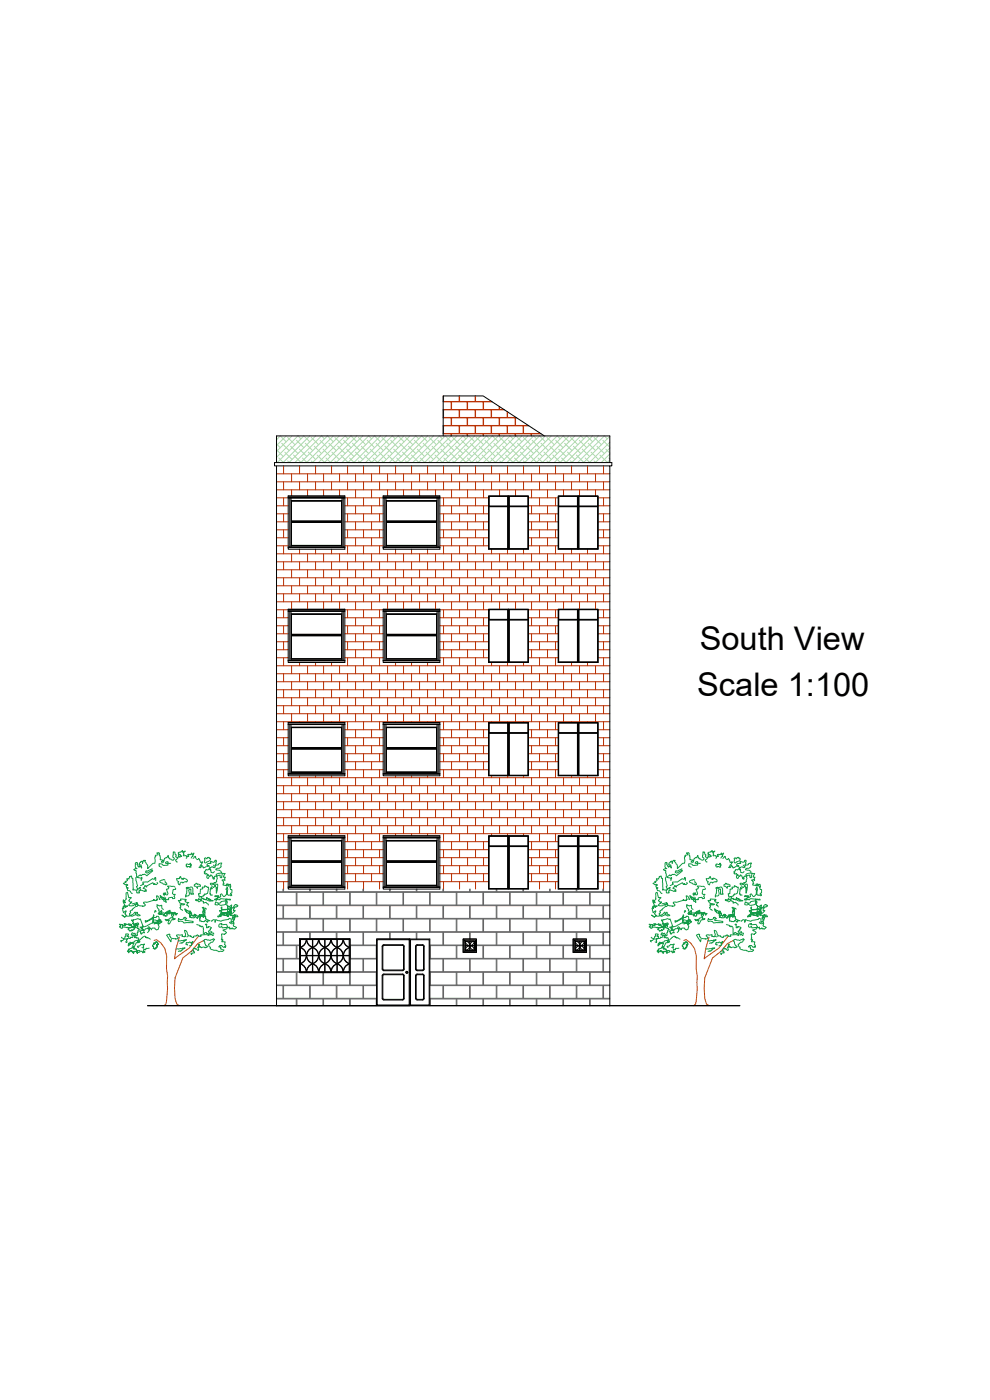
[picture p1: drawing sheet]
<svg xmlns="http://www.w3.org/2000/svg" width="297mm" height="420mm" viewBox="0 0 297 420" stroke-linecap="round" stroke-linejoin="round" font-family="sans-serif">
<defs><g id="words">
<g font-size="9.8">
<text x="210" y="195">South View</text>
<text x="209.2" y="208.8">Scale 1:100</text>
</g>
</g></defs>
<!-- layer: 0 -->
<g fill="none" stroke="#636466" stroke-width=".3">
<path d="M83 267.8h5.9v3.8h-5.9M83 271.8h1.9v3.8h-1.9M83 275.8h5.9v3.8h-5.9M83 279.8h1.9v3.8h-1.9M84.9 266.8v.8h-1.9M85.1 271.8h7.8v3.8h-7.8zM85.1 266.8v.8h7.8v-.8M89.1 267.8h7.8v3.8h-7.8zM89.1 275.8h7.8v3.8h-7.8zM93.1 271.8h7.8v3.8h-7.8zM93.1 266.8v.8h7.8v-.8M97.1 267.8h7.8v3.8h-7.8z"/>
<path d="M97.1 275.8h7.8v3.8h-7.8zM101.1 271.8h7.8v3.8h-7.8zM101.1 266.8v.8h7.8v-.8M105.1 267.8h7.8v3.8h-7.8zM105.1 275.8h7.8v3.8h-7.8zM109.1 271.8h7.8v3.8h-7.8zM109.1 266.8v.8h7.8v-.8M113.1 267.8h7.8v3.8h-7.8zM113.1 275.8h7.8v3.8h-7.8zM117.1 271.8h7.8v3.8h-7.8zM117.1 266.8v.8h7.8v-.8M121.1 267.8h7.8v3.8h-7.8z"/>
<path d="M121.1 275.8h7.8v3.8h-7.8zM125.1 271.8h7.8v3.8h-7.8zM125.1 266.8v.8h7.8v-.8M129.1 267.8h7.8v3.8h-7.8zM129.1 275.8h7.8v3.8h-7.8zM133.1 271.8h7.8v3.8h-7.8zM133.1 266.8v.8h7.8v-.8M137.1 267.8h7.8v3.8h-7.8zM137.1 275.8h7.8v3.8h-7.8zM141.1 271.8h7.8v3.8h-7.8zM141.1 266.8v.8h7.8v-.8M145.1 267.8h7.8v3.8h-7.8z"/>
<path d="M145.1 275.8h7.8v3.8h-7.8zM149.1 271.8h7.8v3.8h-7.8zM149.1 279.8h7.8v3.8h-7.8zM149.1 266.8v.8h7.8v-.8M153.1 267.8h7.8v3.8h-7.8zM153.1 275.8h7.8v3.8h-7.8zM157.1 271.8h7.8v3.8h-7.8zM157.1 279.8h7.8v3.8h-7.8zM157.1 266.8v.8h7.8v-.8M161.1 267.8h7.8v3.8h-7.8zM161.1 275.8h7.8v3.8h-7.8zM165.1 271.8h7.8v3.8h-7.8z"/>
<path d="M165.1 266.8v.8h7.8v-.8M169.1 267.8h7.8v3.8h-7.8zM169.1 275.8h7.8v3.8h-7.8zM173.1 271.8h7.8v3.8h-7.8zM173.1 266.8v.8h7.8v-.8M181.1 266.8v.8h1.9M183 267.8h-5.9v3.8h5.9M183 271.8h-1.9v3.8h1.9M183 275.8h-5.9v3.8h5.9M183 279.8h-1.9v3.8h1.9M83 283.8h5.9v3.8h-5.9M83 287.8h1.9v3.8h-1.9"/>
<path d="M83 291.8h5.9v3.8h-5.9M83 295.8h1.9v3.8h-1.9M83 299.8h5.9v2M85.1 295.8h7.8v3.8h-7.8zM89.9 283.8h-.8v3.8h.8M89.9 287.8h-4.8v3.8h4.8M89.9 291.8h-.8v3.8h7.8v-3.7M92.9 281.7v-1.9h-7.8v3.8h4.8M93.1 281.7v-1.9h7.8v1.9M93.1 295.8h7.8v3.8h-7.8zM97.1 291.9v3.7h7.8v-3.7M101.1 281.7v-1.9h7.8v3.8h-3.8"/>
<path d="M101.1 295.8h7.8v3.8h-7.8zM105.1 287.8h3.8v3.8h-3.8M105.1 283.8h7.8v3.8h-7.8zM105.1 291.8h7.8v3.8h-7.8zM113 287.8h-3.9v3.8h3.9M113 295.8h-3.9v3.8h3.9M116.9 281.8v-2h-7.8v3.8h3.9M117.1 281.8v-2h7.8v2M125.1 281.8v-2h7.8v3.8h-3.9M129 287.8h3.9v3.8h-3.9M129 295.8h3.9v3.8h-3.9M129.1 283.8h7.8v3.8h-7.8z"/>
<path d="M129.1 291.8h7.8v3.8h-7.8zM133.1 287.8h7.8v3.8h-7.8zM133.1 295.8h7.8v3.8h-7.8zM137.1 291.8h7.8v3.8h-7.8zM139 283.8h-1.9v3.8h7.8v-3.8h-1.9M140.9 281.8v-2h-7.8v3.8h5.9M141.1 281.8v-2h7.8v3.8h-5.9M141.1 287.8h7.8v3.8h-7.8zM141.1 295.8h7.8v3.8h-7.8zM145.1 283.8h7.8v3.8h-7.8zM145.1 291.8h7.8v3.8h-7.8zM149.1 287.8h7.8v3.8h-7.8z"/>
<path d="M149.1 295.8h7.8v3.8h-7.8zM153.1 283.8h7.8v3.8h-7.8zM153.1 291.8h7.8v3.8h-7.8zM157.1 287.8h7.8v3.8h-7.8zM157.1 295.8h7.8v3.8h-7.8zM161.1 283.8h7.8v3.8h-7.8zM161.1 291.8h7.8v3.8h-7.8zM165.1 287.8h7.8v3.8h-7.8zM165.1 295.8h7.8v3.8h-7.8zM169.1 291.8h7.8v3.8h-7.8zM172 283.8h-2.9v3.8h7.8v-3.8h-.9M172.9 281.8v-2h-7.8v3.8h6.9"/>
<path d="M173.1 281.8v-2h7.8v3.8h-4.9M173.1 287.8h7.8v3.8h-7.8zM173.1 295.8h7.8v3.8h-7.8zM183 283.8h-5.9v3.8h5.9M183 287.8h-1.9v3.8h1.9M183 291.8h-5.9v3.8h5.9M183 295.8h-1.9v3.8h1.9M183 299.8h-5.9v2M89.1 301.8v-2h7.8v2M97.1 301.8v-2h7.8v2M105.1 301.8v-2h7.8v2M129.1 301.8v-2h7.8v2"/>
<path d="M137.1 301.8v-2h7.8v2M145.1 301.8v-2h7.8v2M153.1 301.8v-2h7.8v2M161.1 301.8v-2h7.8v2M169.1 301.8v-2h7.8v2"/>
</g>
<path d="M44.3 301.8h177.7" fill="none" stroke="#000" stroke-width=".4"/>
<g fill="none" stroke="#b82e00" stroke-width=".3">
<path d="M133 118.8v1.7M133.1 118.8v1.7h4.7v-1.7M137.9 118.8v1.7h4.7v-1.7M142.7 118.8v1.7l4.7-.1M85.1 139.8v2.4M89.9 139.8v2.4M94.7 139.8v2.4M99.5 139.8v2.4M104.3 139.8v2.4M109.1 139.8v2.4M113.9 139.8v2.4M118.7 139.8v2.4"/>
<path d="M123.5 139.8v2.4M128.3 139.8v2.4M133 123h.1M133 127.8h.1M133 120.5h.1M133 125.3h.1M133 130.1h.1M133 120.6h2.4v2.3h-2.4M133 125.4h2.4v2.3h-2.4M133 130.2h2.4v.6M133 123v2.3M133 127.8v2.3"/>
<path d="M133.1 123h4.7v2.3h-4.7zM133.1 127.8h4.7v2.3h-4.7zM133.1 139.8v2.4M135.5 120.6h4.7v2.3h-4.7zM135.5 125.4h4.7v2.3h-4.7zM135.5 130.8v-.6h4.7v.6M137.9 123h4.7v2.3h-4.7zM137.9 127.8h4.7v2.3h-4.7zM137.9 139.8v2.4M140.3 120.6h4.7v2.3h-4.7zM140.3 125.4h4.7v2.3h-4.7zM140.3 130.8v-.6h4.7v.6"/>
<path d="M142.7 123h4.7v2.3h-4.7zM142.7 127.8h4.7v2.3h-4.7zM142.7 139.8v2.4M145.1 125.4h4.7v2.3h-4.7zM145.1 130.8v-.6h4.7v.6M147.5 120.5h.1M147.5 127.8h4.7v2.3h-4.7zM147.5 139.8v2.4M147.7 120.6h-2.6v2.3h4.7v-.9M149.9 122v.9h1.3M149.9 125.4h4.7v2.3h-4.7zM149.9 130.8v-.6h4.7v.6"/>
<path d="M151.4 123h-3.9v2.3h4.7v-1.8M152.3 123.6v1.7h2.6M152.3 127.8h4.7v2.3h-4.7zM152.3 139.8v2.4M154.7 130.8v-.6h4.7v.6M155 125.4h-.3v2.3h3.8M157.1 139.8v2.4M158.7 127.8h-1.6v2.3h4.7v-.3M161.9 129.9v.2h.3M161.9 139.8v2.4M162.4 130.2h-2.9v.6M166.7 139.8v2.4"/>
<path d="M171.5 139.8v2.4M176.3 139.8v2.4M181.1 139.8v2.4M83 142.2h100M83 144.6h100M83 147h100M83 149.4h3.5M83 151.8h3.5M83 154.2h3.5M83 156.6h3.5M83 159h3.5M85.1 144.6v2.4"/>
<path d="M85.1 149.4v2.4M85.1 154.2v2.4M85.1 159v2.4M87.5 142.2v2.4M87.5 147v1.8M89.9 144.6v2.4M92.3 142.2v2.4M92.3 147v1.8M94.7 144.6v2.4M97.1 142.2v2.4M97.1 147v1.8M99.5 144.6v2.4"/>
<path d="M101.9 142.2v2.4M101.9 147v1.8M103.5 149.4h11.5M103.5 151.8h11.5M103.5 154.2h11.5M103.5 156.6h11.5M103.5 159h11.5M104.3 144.6v2.4M104.3 149.4v2.4M104.3 154.2v2.4M104.3 159v2.4M106.7 142.2v2.4"/>
<path d="M106.7 147v2.4M106.7 151.8v2.4M106.7 156.6v2.4M109.1 144.6v2.4M109.1 149.4v2.4M109.1 154.2v2.4M109.1 159v2.4M111.5 142.2v2.4M111.5 147v2.4M111.5 151.8v2.4M111.5 156.6v2.4M113.9 144.6v2.4"/>
<path d="M113.9 149.4v2.4M113.9 154.2v2.4M113.9 159v2.4M116.3 142.2v2.4M116.3 147v1.8M118.7 144.6v2.4M121.1 142.2v2.4M121.1 147v1.8M123.5 144.6v2.4M125.9 142.2v2.4M125.9 147v1.8M128.3 144.6v2.4"/>
<path d="M130.7 142.2v2.4M130.7 147v1.8M132 149.4h14.6M132 151.8h14.6M132 154.2h14.6M132 156.6h14.6M132 159h14.6M133.1 144.6v2.4M133.1 149.4v2.4M133.1 154.2v2.4M133.1 159v2.4M135.5 142.2v2.4"/>
<path d="M135.5 147v2.4M135.5 151.8v2.4M135.5 156.6v2.4M137.9 144.6v2.4M137.9 149.4v2.4M137.9 154.2v2.4M137.9 159v2.4M140.3 142.2v2.4M140.3 147v2.4M140.3 151.8v2.4M140.3 156.6v2.4M142.7 144.6v2.4"/>
<path d="M142.7 149.4v2.4M142.7 154.2v2.4M142.7 159v2.4M145.1 142.2v2.4M145.1 147v2.4M145.1 151.8v2.4M145.1 156.6v2.4M147.5 144.6v2.4M149.9 142.2v2.4M149.9 147v1.8M152.3 144.6v2.4M154.7 142.2v2.4"/>
<path d="M154.7 147v1.8M157.1 144.6v2.4M158.6 149.4h8.9M158.6 151.8h8.9M158.6 154.2h8.9M158.6 156.6h8.9M158.6 159h8.9M159.5 142.2v2.4M159.5 147v2.4M159.5 151.8v2.4M159.5 156.6v2.4M161.9 144.6v2.4"/>
<path d="M161.9 149.4v2.4M161.9 154.2v2.4M161.9 159v2.4M164.3 142.2v2.4M164.3 147v2.4M164.3 151.8v2.4M164.3 156.6v2.4M166.7 144.6v2.4M166.7 149.4v2.4M166.7 154.2v2.4M166.7 159v2.4M169.1 142.2v2.4"/>
<path d="M169.1 147v1.8M171.5 144.6v2.4M173.9 142.2v2.4M173.9 147v1.8M176.3 144.6v2.4M178.7 142.2v2.4M178.7 147v1.8M179.5 149.4h3.5M179.5 151.8h3.5M179.5 154.2h3.5M179.5 156.6h3.5M179.5 159h3.5"/>
<path d="M181.1 144.6v2.4M181.1 149.4v2.4M181.1 154.2v2.4M181.1 159v2.4M83 161.4h3.5M83 163.8h3.5M83 166.2h100M83 168.6h100M83 171h100M83 173.4h100M83 175.8h100M83 178.2h100"/>
<path d="M85.1 163.8v2.4M85.1 168.6v2.4M85.1 173.4v2.4M85.1 178.2v2.4M87.5 166.2v2.4M87.5 171v2.4M87.5 175.8v2.4M89.9 164.8v1.4M89.9 168.6v2.4M89.9 173.4v2.4M89.9 178.2v2.4M92.3 166.2v2.4"/>
<path d="M92.3 171v2.4M92.3 175.8v2.4M94.7 164.8v1.4M94.7 168.6v2.4M94.7 173.4v2.4M94.7 178.2v2.4M97.1 166.2v2.4M97.1 171v2.4M97.1 175.8v2.4M99.5 164.8v1.4M99.5 168.6v2.4M99.5 173.4v2.4"/>
<path d="M99.5 178.2v2.4M101.9 166.2v2.4M101.9 171v2.4M101.9 175.8v2.4M103.5 161.4h11.5M103.5 163.8h11.5M104.3 163.8v2.4M104.3 168.6v2.4M104.3 173.4v2.4M104.3 178.2v2.4M106.7 161.4v2.4M106.7 166.2v2.4"/>
<path d="M106.7 171v2.4M106.7 175.8v2.4M109.1 163.8v2.4M109.1 168.6v2.4M109.1 173.4v2.4M109.1 178.2v2.4M111.5 161.4v2.4M111.5 166.2v2.4M111.5 171v2.4M111.5 175.8v2.4M113.9 163.8v2.4M113.9 168.6v2.4"/>
<path d="M113.9 173.4v2.4M113.9 178.2v2.4M116.3 166.2v2.4M116.3 171v2.4M116.3 175.8v2.4M118.7 164.8v1.4M118.7 168.6v2.4M118.7 173.4v2.4M118.7 178.2v2.4M121.1 166.2v2.4M121.1 171v2.4M121.1 175.8v2.4"/>
<path d="M123.5 164.8v1.4M123.5 168.6v2.4M123.5 173.4v2.4M123.5 178.2v2.4M125.9 166.2v2.4M125.9 171v2.4M125.9 175.8v2.4M128.3 164.8v1.4M128.3 168.6v2.4M128.3 173.4v2.4M128.3 178.2v2.4M130.7 166.2v2.4"/>
<path d="M130.7 171v2.4M130.7 175.8v2.4M132 161.4h14.6M132 163.8h14.6M133.1 163.8v2.4M133.1 168.6v2.4M133.1 173.4v2.4M133.1 178.2v2.4M135.5 161.4v2.4M135.5 166.2v2.4M135.5 171v2.4M135.5 175.8v2.4"/>
<path d="M137.9 163.8v2.4M137.9 168.6v2.4M137.9 173.4v2.4M137.9 178.2v2.4M140.3 161.4v2.4M140.3 166.2v2.4M140.3 171v2.4M140.3 175.8v2.4M142.7 163.8v2.4M142.7 168.6v2.4M142.7 173.4v2.4M142.7 178.2v2.4"/>
<path d="M145.1 161.4v2.4M145.1 166.2v2.4M145.1 171v2.4M145.1 175.8v2.4M147.5 164.8v1.4M147.5 168.6v2.4M147.5 173.4v2.4M147.5 178.2v2.4M149.9 166.2v2.4M149.9 171v2.4M149.9 175.8v2.4M152.3 164.8v1.4"/>
<path d="M152.3 168.6v2.4M152.3 173.4v2.4M152.3 178.2v2.4M154.7 166.2v2.4M154.7 171v2.4M154.7 175.8v2.4M157.1 164.8v1.4M157.1 168.6v2.4M157.1 173.4v2.4M157.1 178.2v2.4M158.6 161.4h8.9M158.6 163.8h8.9"/>
<path d="M159.5 161.4v2.4M159.5 166.2v2.4M159.5 171v2.4M159.5 175.8v2.4M161.9 163.8v2.4M161.9 168.6v2.4M161.9 173.4v2.4M161.9 178.2v2.4M164.3 161.4v2.4M164.3 166.2v2.4M164.3 171v2.4M164.3 175.8v2.4"/>
<path d="M166.7 163.8v2.4M166.7 168.6v2.4M166.7 173.4v2.4M166.7 178.2v2.4M169.1 166.2v2.4M169.1 171v2.4M169.1 175.8v2.4M171.5 164.8v1.4M171.5 168.6v2.4M171.5 173.4v2.4M171.5 178.2v2.4M173.9 166.2v2.4"/>
<path d="M173.9 171v2.4M173.9 175.8v2.4M176.3 164.8v1.4M176.3 168.6v2.4M176.3 173.4v2.4M176.3 178.2v2.4M178.7 166.2v2.4M178.7 171v2.4M178.7 175.8v2.4M179.5 161.4h3.5M179.5 163.8h3.5M181.1 163.8v2.4"/>
<path d="M181.1 168.6v2.4M181.1 173.4v2.4M181.1 178.2v2.4M83 180.6h100M83 183h3.5M83 185.4h3.5M83 187.8h3.5M83 190.2h3.5M83 192.6h3.5M83 195h3.5M83 197.4h3.5M83 199.8h100"/>
<path d="M85.1 197.4v2.4M85.1 183v2.4M85.1 187.8v2.4M85.1 192.6v2.4M87.5 180.6v2.2M87.5 199.8v2.4M89.9 198.8v1M92.3 180.6v2.2M92.3 199.8v2.4M94.7 198.8v1M97.1 180.6v2.2M97.1 199.8v2.4"/>
<path d="M99.5 198.8v1M101.9 180.6v2.2M101.9 199.8v2.4M103.5 183h11.5M103.5 185.4h11.5M103.5 187.8h11.5M103.5 190.2h11.5M103.5 192.6h11.5M103.5 195h11.5M103.5 197.4h11.5M104.3 197.4v2.4M104.3 183v2.4"/>
<path d="M104.3 187.8v2.4M104.3 192.6v2.4M106.7 180.6v2.4M106.7 185.4v2.4M106.7 190.2v2.4M106.7 195v2.4M106.7 199.8v2.4M109.1 197.4v2.4M109.1 183v2.4M109.1 187.8v2.4M109.1 192.6v2.4M111.5 180.6v2.4"/>
<path d="M111.5 185.4v2.4M111.5 190.2v2.4M111.5 195v2.4M111.5 199.8v2.4M113.9 197.4v2.4M113.9 183v2.4M113.9 187.8v2.4M113.9 192.6v2.4M116.3 180.6v2.2M116.3 199.8v2.4M118.7 198.8v1M121.1 180.6v2.2"/>
<path d="M121.1 199.8v2.4M123.5 198.8v1M125.9 180.6v2.2M125.9 199.8v2.4M128.3 198.8v1M130.7 180.6v2.2M130.7 199.8v2.4M132 183h14.6M132 185.4h14.6M132 187.8h14.6M132 190.2h14.6M132 192.6h14.6"/>
<path d="M132 195h14.6M132 197.4h14.6M133.1 197.4v2.4M133.1 183v2.4M133.1 187.8v2.4M133.1 192.6v2.4M135.5 180.6v2.4M135.5 185.4v2.4M135.5 190.2v2.4M135.5 195v2.4M135.5 199.8v2.4M137.9 197.4v2.4"/>
<path d="M137.9 183v2.4M137.9 187.8v2.4M137.9 192.6v2.4M140.3 180.6v2.4M140.3 185.4v2.4M140.3 190.2v2.4M140.3 195v2.4M140.3 199.8v2.4M142.7 197.4v2.4M142.7 183v2.4M142.7 187.8v2.4M142.7 192.6v2.4"/>
<path d="M145.1 180.6v2.4M145.1 185.4v2.4M145.1 190.2v2.4M145.1 195v2.4M145.1 199.8v2.4M147.5 198.8v1M149.9 180.6v2.2M149.9 199.8v2.4M152.3 198.8v1M154.7 180.6v2.2M154.7 199.8v2.4M157.1 198.8v1"/>
<path d="M158.6 183h8.9M158.6 185.4h8.9M158.6 187.8h8.9M158.6 190.2h8.9M158.6 192.6h8.9M158.6 195h8.9M158.6 197.4h8.9M159.5 180.6v2.4M159.5 185.4v2.4M159.5 190.2v2.4M159.5 195v2.4M159.5 199.8v2.4"/>
<path d="M161.9 197.4v2.4M161.9 183v2.4M161.9 187.8v2.4M161.9 192.6v2.4M164.3 180.6v2.4M164.3 185.4v2.4M164.3 190.2v2.4M164.3 195v2.4M164.3 199.8v2.4M166.7 197.4v2.4M166.7 183v2.4M166.7 187.8v2.4"/>
<path d="M166.7 192.6v2.4M169.1 180.6v2.2M169.1 199.8v2.4M171.5 198.8v1M173.9 180.6v2.2M173.9 199.8v2.4M176.3 198.8v1M178.7 180.6v2.2M178.7 199.8v2.4M179.5 183h3.5M179.5 185.4h3.5M179.5 187.8h3.5"/>
<path d="M179.5 190.2h3.5M179.5 192.6h3.5M179.5 195h3.5M179.5 197.4h3.5M181.1 197.4v2.4M181.1 183v2.4M181.1 187.8v2.4M181.1 192.6v2.4M83 202.2h100M83 204.6h100M83 207h100M83 209.4h100"/>
<path d="M83 211.8h100M83 214.2h100M83 216.6h100M83 219h3.5M85.1 202.2v2.4M85.1 207v2.4M85.1 211.8v2.4M85.1 216.6v2.4M87.5 204.6v2.4M87.5 209.4v2.4M87.5 214.2v2.4M89.9 202.2v2.4"/>
<path d="M89.9 207v2.4M89.9 211.8v2.4M89.9 216.6v.2M92.3 204.6v2.4M92.3 209.4v2.4M92.3 214.2v2.4M94.7 202.2v2.4M94.7 207v2.4M94.7 211.8v2.4M94.7 216.6v.2M97.1 204.6v2.4M97.1 209.4v2.4"/>
<path d="M97.1 214.2v2.4M99.5 202.2v2.4M99.5 207v2.4M99.5 211.8v2.4M99.5 216.6v.2M101.9 204.6v2.4M101.9 209.4v2.4M101.9 214.2v2.4M103.5 219h11.5M104.3 202.2v2.4M104.3 207v2.4M104.3 211.8v2.4"/>
<path d="M104.3 216.6v2.4M106.7 204.6v2.4M106.7 209.4v2.4M106.7 214.2v2.4M106.7 219v2.4M109.1 202.2v2.4M109.1 207v2.4M109.1 211.8v2.4M109.1 216.6v2.4M111.5 204.6v2.4M111.5 209.4v2.4M111.5 214.2v2.4"/>
<path d="M111.5 219v2.4M113.9 202.2v2.4M113.9 207v2.4M113.9 211.8v2.4M113.9 216.6v2.4M116.3 204.6v2.4M116.3 209.4v2.4M116.3 214.2v2.4M118.7 202.2v2.4M118.7 207v2.4M118.7 211.8v2.4M118.7 216.6v.2"/>
<path d="M121.1 204.6v2.4M121.1 209.4v2.4M121.1 214.2v2.4M123.5 202.2v2.4M123.5 207v2.4M123.5 211.8v2.4M123.5 216.6v.2M125.9 204.6v2.4M125.9 209.4v2.4M125.9 214.2v2.4M128.3 202.2v2.4M128.3 207v2.4"/>
<path d="M128.3 211.8v2.4M128.3 216.6v.2M130.7 204.6v2.4M130.7 209.4v2.4M130.7 214.2v2.4M132 219h14.6M133.1 202.2v2.4M133.1 207v2.4M133.1 211.8v2.4M133.1 216.6v2.4M135.5 204.6v2.4M135.5 209.4v2.4"/>
<path d="M135.5 214.2v2.4M135.5 219v2.4M137.9 202.2v2.4M137.9 207v2.4M137.9 211.8v2.4M137.9 216.6v2.4M140.3 204.6v2.4M140.3 209.4v2.4M140.3 214.2v2.4M140.3 219v2.4M142.7 202.2v2.4M142.7 207v2.4"/>
<path d="M142.7 211.8v2.4M142.7 216.6v2.4M145.1 204.6v2.4M145.1 209.4v2.4M145.1 214.2v2.4M145.1 219v2.4M147.5 202.2v2.4M147.5 207v2.4M147.5 211.8v2.4M147.5 216.6v.2M149.9 204.6v2.4M149.9 209.4v2.4"/>
<path d="M149.9 214.2v2.4M152.3 202.2v2.4M152.3 207v2.4M152.3 211.8v2.4M152.3 216.6v.2M154.7 204.6v2.4M154.7 209.4v2.4M154.7 214.2v2.4M157.1 202.2v2.4M157.1 207v2.4M157.1 211.8v2.4M157.1 216.6v.2"/>
<path d="M158.6 219h8.9M159.5 204.6v2.4M159.5 209.4v2.4M159.5 214.2v2.4M159.5 219v2.4M161.9 202.2v2.4M161.9 207v2.4M161.9 211.8v2.4M161.9 216.6v2.4M164.3 204.6v2.4M164.3 209.4v2.4M164.3 214.2v2.4"/>
<path d="M164.3 219v2.4M166.7 202.2v2.4M166.7 207v2.4M166.7 211.8v2.4M166.7 216.6v2.4M169.1 204.6v2.4M169.1 209.4v2.4M169.1 214.2v2.4M171.5 202.2v2.4M171.5 207v2.4M171.5 211.8v2.4M171.5 216.6v.2"/>
<path d="M173.9 204.6v2.4M173.9 209.4v2.4M173.9 214.2v2.4M176.3 202.2v2.4M176.3 207v2.4M176.3 211.8v2.4M176.3 216.6v.2M178.7 204.6v2.4M178.7 209.4v2.4M178.7 214.2v2.4M179.5 219h3.5M181.1 202.2v2.4"/>
<path d="M181.1 207v2.4M181.1 211.8v2.4M181.1 216.6v2.4M83 221.4h3.5M83 223.8h3.5M83 226.2h3.5M83 228.6h3.5M83 231h3.5M83 233.4h100M83 235.8h100M83 238.2h100M85.1 221.4v2.4"/>
<path d="M85.1 226.2v2.4M85.1 231v2.4M85.1 235.8v2.4M87.5 233.4v2.4M87.5 238.2v2.4M89.9 232.8v.6M89.9 235.8v2.4M92.3 233.4v2.4M92.3 238.2v2.4M94.7 232.8v.6M94.7 235.8v2.4M97.1 233.4v2.4"/>
<path d="M97.1 238.2v2.4M99.5 232.8v.6M99.5 235.8v2.4M101.9 233.4v2.4M101.9 238.2v2.4M103.5 221.4h11.5M103.5 223.8h11.5M103.5 226.2h11.5M103.5 228.6h11.5M103.5 231h11.5M104.3 221.4v2.4M104.3 226.2v2.4"/>
<path d="M104.3 231v2.4M104.3 235.8v2.4M106.7 223.8v2.4M106.7 228.6v2.4M106.7 233.4v2.4M106.7 238.2v2.4M109.1 221.4v2.4M109.1 226.2v2.4M109.1 231v2.4M109.1 235.8v2.4M111.5 223.8v2.4M111.5 228.6v2.4"/>
<path d="M111.5 233.4v2.4M111.5 238.2v2.4M113.9 221.4v2.4M113.9 226.2v2.4M113.9 231v2.4M113.9 235.8v2.4M116.3 233.4v2.4M116.3 238.2v2.4M118.7 232.8v.6M118.7 235.8v2.4M121.1 233.4v2.4M121.1 238.2v2.4"/>
<path d="M123.5 232.8v.6M123.5 235.8v2.4M125.9 233.4v2.4M125.9 238.2v2.4M128.3 232.8v.6M128.3 235.8v2.4M130.7 233.4v2.4M130.7 238.2v2.4M132 221.4h14.6M132 223.8h14.6M132 226.2h14.6M132 228.6h14.6"/>
<path d="M132 231h14.6M133.1 221.4v2.4M133.1 226.2v2.4M133.1 231v2.4M133.1 235.8v2.4M135.5 223.8v2.4M135.5 228.6v2.4M135.5 233.4v2.4M135.5 238.2v2.4M137.9 221.4v2.4M137.9 226.2v2.4M137.9 231v2.4"/>
<path d="M137.9 235.8v2.4M140.3 223.8v2.4M140.3 228.6v2.4M140.3 233.4v2.4M140.3 238.2v2.4M142.7 221.4v2.4M142.7 226.2v2.4M142.7 231v2.4M142.7 235.8v2.4M145.1 223.8v2.4M145.1 228.6v2.4M145.1 233.4v2.4"/>
<path d="M145.1 238.2v2.4M147.5 232.8v.6M147.5 235.8v2.4M149.9 233.4v2.4M149.9 238.2v2.4M152.3 232.8v.6M152.3 235.8v2.4M154.7 233.4v2.4M154.7 238.2v2.4M157.1 232.8v.6M157.1 235.8v2.4M158.6 221.4h8.9"/>
<path d="M158.6 223.8h8.9M158.6 226.2h8.9M158.6 228.6h8.9M158.6 231h8.9M159.5 223.8v2.4M159.5 228.6v2.4M159.5 233.4v2.4M159.5 238.2v2.4M161.9 221.4v2.4M161.9 226.2v2.4M161.9 231v2.4M161.9 235.8v2.4"/>
<path d="M164.3 223.8v2.4M164.3 228.6v2.4M164.3 233.4v2.4M164.3 238.2v2.4M166.7 221.4v2.4M166.7 226.2v2.4M166.7 231v2.4M166.7 235.8v2.4M169.1 233.4v2.4M169.1 238.2v2.4M171.5 232.8v.6M171.5 235.8v2.4"/>
<path d="M173.9 233.4v2.4M173.9 238.2v2.4M176.3 232.8v.6M176.3 235.8v2.4M178.7 233.4v2.4M178.7 238.2v2.4M179.5 221.4h3.5M179.5 223.8h3.5M179.5 226.2h3.5M179.5 228.6h3.5M179.5 231h3.5M181.1 221.4v2.4"/>
<path d="M181.1 226.2v2.4M181.1 231v2.4M181.1 235.8v2.4M83 240.6h100M83 243h100M83 245.4h100M83 247.8h100M83 250.2h100M83 252.6h3.5M83 255h3.5M83 257.4h3.5M83 259.8h3.5"/>
<path d="M85.1 240.6v2.4M85.1 245.4v2.4M85.1 250.2v2.4M85.1 255v2.4M85.1 259.8v2.4M87.5 243v2.4M87.5 247.8v2.4M89.9 240.6v2.4M89.9 245.4v2.4M89.9 250.2v.6M92.3 243v2.4M92.3 247.8v2.4"/>
<path d="M94.7 240.6v2.4M94.7 245.4v2.4M94.7 250.2v.6M97.1 243v2.4M97.1 247.8v2.4M99.5 240.6v2.4M99.5 245.4v2.4M99.5 250.2v.6M101.9 243v2.4M101.9 247.8v2.4M103.5 252.6h11.5M103.5 255h11.5"/>
<path d="M103.5 257.4h11.5M103.5 259.8h11.5M104.3 240.6v2.4M104.3 245.4v2.4M104.3 250.2v2.4M104.3 255v2.4M104.3 259.8v2.4M106.7 243v2.4M106.7 247.8v2.4M106.7 252.6v2.4M106.7 257.4v2.4M109.1 240.6v2.4"/>
<path d="M109.1 245.4v2.4M109.1 250.2v2.4M109.1 255v2.4M109.1 259.8v2.4M111.5 243v2.4M111.5 247.8v2.4M111.5 252.6v2.4M111.5 257.4v2.4M113.9 240.6v2.4M113.9 245.4v2.4M113.9 250.2v2.4M113.9 255v2.4"/>
<path d="M113.9 259.8v2.4M116.3 243v2.4M116.3 247.8v2.4M118.7 240.6v2.4M118.7 245.4v2.4M118.7 250.2v.6M121.1 243v2.4M121.1 247.8v2.4M123.5 240.6v2.4M123.5 245.4v2.4M123.5 250.2v.6M125.9 243v2.4"/>
<path d="M125.9 247.8v2.4M128.3 240.6v2.4M128.3 245.4v2.4M128.3 250.2v.6M130.7 243v2.4M130.7 247.8v2.4M132 252.6h14.6M132 255h14.6M132 257.4h14.6M132 259.8h14.6M133.1 240.6v2.4M133.1 245.4v2.4"/>
<path d="M133.1 250.2v2.4M133.1 255v2.4M133.1 259.8v2.4M135.5 243v2.4M135.5 247.8v2.4M135.5 252.6v2.4M135.5 257.4v2.4M137.9 240.6v2.4M137.9 245.4v2.4M137.9 250.2v2.4M137.9 255v2.4M137.9 259.8v2.4"/>
<path d="M140.3 243v2.4M140.3 247.8v2.4M140.3 252.6v2.4M140.3 257.4v2.4M142.7 240.6v2.4M142.7 245.4v2.4M142.7 250.2v2.4M142.7 255v2.4M142.7 259.8v2.4M145.1 243v2.4M145.1 247.8v2.4M145.1 252.6v2.4"/>
<path d="M145.1 257.4v2.4M147.5 240.6v2.4M147.5 245.4v2.4M147.5 250.2v.6M149.9 243v2.4M149.9 247.8v2.4M152.3 240.6v2.4M152.3 245.4v2.4M152.3 250.2v.6M154.7 243v2.4M154.7 247.8v2.4M157.1 240.6v2.4"/>
<path d="M157.1 245.4v2.4M157.1 250.2v.6M158.6 252.6h8.9M158.6 255h8.9M158.6 257.4h8.9M158.6 259.8h8.9M159.5 243v2.4M159.5 247.8v2.4M159.5 252.6v2.4M159.5 257.4v2.4M161.9 240.6v2.4M161.9 245.4v2.4"/>
<path d="M161.9 250.2v2.4M161.9 255v2.4M161.9 259.8v2.4M164.3 243v2.4M164.3 247.8v2.4M164.3 252.6v2.4M164.3 257.4v2.4M166.7 240.6v2.4M166.7 245.4v2.4M166.7 250.2v2.4M166.7 255v2.4M166.7 259.8v2.4"/>
<path d="M169.1 243v2.4M169.1 247.8v2.4M171.5 240.6v2.4M171.5 245.4v2.4M171.5 250.2v.6M173.9 243v2.4M173.9 247.8v2.4M176.3 240.6v2.4M176.3 245.4v2.4M176.3 250.2v.6M178.7 243v2.4M178.7 247.8v2.4"/>
<path d="M179.5 252.6h3.5M179.5 255h3.5M179.5 257.4h3.5M179.5 259.8h3.5M181.1 240.6v2.4M181.1 245.4v2.4M181.1 250.2v2.4M181.1 255v2.4M181.1 259.8v2.4M83 262.2h3.5M83 264.6h3.5M85.1 264.6v2.2"/>
<path d="M103.5 262.2h11.5M103.5 264.6h11.5M104.3 264.6v2.2M106.7 262.2v2.4M109.1 264.6v2.2M111.5 262.2v2.4M113.9 264.6v2.2M132 262.2h14.6M132 264.6h14.6M133.1 264.6v2.2M135.5 262.2v2.4M137.9 264.6v2.2"/>
<path d="M140.3 262.2v2.4M142.7 264.6v2.2M145.1 262.2v2.4M158.6 262.2h8.9M158.6 264.6h8.9M159.5 262.2v2.4M161.9 264.6v2.2M164.3 262.2v2.4M166.7 264.6v2.2M179.5 262.2h3.5M179.5 264.6h3.5M181.1 264.6v2.2"/>
</g>
<g fill="none" stroke="#000" stroke-width=".3">
<path d="M83 139.8h-.6v-1h101.2v1h-.6M83 138.8v-8h100v8M133 130.8v-12h12l18.3 12M86.5 148.8h17v16h-17zM86.5 149.4h17M86.5 149.3h17M86.5 148.9h17M87.3 150.2h15.3M87.3 149.5v14.7M87.4 150.3h15.1v13.4h-15.1zM87.5 156.4h15M87.5 156.5h15"/>
<path d="M87.5 156.7h15M87.5 156.8h15M87.5 150.4h15v13.3h-15M102.6 149.5v14.7M115 148.8h17v16h-17zM115 149.4h17M115 149.3h17M115 148.9h17M115.8 149.5v14.7M115.8 150.2h15.3M115.9 150.3h15.1v13.4h-15.1zM116 156.4h15"/>
<path d="M116 156.5h15M116 156.7h15M116 156.8h15M116 150.4h15M131.1 149.5v14.7M146.6 148.8h12v16h-12zM146.7 148.9h5.7v15.8h-5.7zM146.7 151.9h11.7M146.7 152.1h11.7M152.5 148.8v16M152.6 148.8v16M152.8 148.9h5.7v15.8h-5.7z"/>
<path d="M152.8 149v15.7h5.6M158.4 152h-11.7v-3v15.7h5.7M167.5 148.8h12v16h-12zM167.6 148.9h5.7v15.8h-5.7zM167.6 151.9h11.7M167.6 152.1h11.7M173.4 148.8v16M173.5 148.8v16M173.7 148.9h5.6v15.8h-5.6zM173.7 149v15.7h5.6M179.3 152h-11.7v-3v15.7h5.7M86.5 164.2h17"/>
<path d="M86.5 164.3h17M87.3 163.9h15.3M115 164.2h17M115 164.3h17M115.8 163.9h15.3M116 163.7h15M86.5 182.8h17v16h-17zM86.5 182.9h17M86.5 183.4h17M86.5 183.5h17M86.5 183.3h17M86.5 198.2h17"/>
<path d="M86.5 198.3h17M87.3 183.5v14.7M87.3 184.2h15.3M87.3 197.8h15.3M87.4 184.3h15.1v13.4h-15.1zM87.5 190.4h15M87.5 190.5h15M87.5 190.7h15M87.5 190.8h15M102.5 184.4v13.3h-15M102.6 183.5v14.7M115 182.8h17v16h-17z"/>
<path d="M115 182.9h17M115 183.4h17M115 183.5h17M115 183.3h17M115 198.2h17M115 198.3h17M115.8 183.5v14.7M115.8 184.2h15.3M115.8 197.8h15.3M115.9 184.3h15.1v13.4h-15.1zM116 190.4h15M116 190.5h15"/>
<path d="M116 190.7h15M116 190.8h15M116 197.7h15M131.1 183.5v14.7M146.6 182.8h12v16h-12zM146.7 182.9h5.7v15.8h-5.7zM146.7 185.9h11.7M146.7 186.1h11.7M152.5 182.8v16M152.6 182.8v16M152.8 182.9h5.7v15.8h-5.7zM152.8 183v15.7"/>
<path d="M158.4 186h-11.7v-3v15.7M167.5 182.8h12v16h-12zM167.6 182.9h5.7v15.8h-5.7zM167.6 185.9h11.7M167.6 186.1h11.7M173.4 182.8v16M173.5 182.8v16M173.7 182.9h5.6v15.8h-5.6zM173.7 183v15.7M179.3 186h-11.7v-3v15.7M86.5 216.8h17v16h-17zM86.5 216.9h17"/>
<path d="M86.5 217.4h17M86.5 217.3h17M87.3 217.4v14.8M87.3 218.2h15.3M87.4 218.3h15.1v13.4h-15.1zM102.5 218.4v13.3M102.6 217.4v14.8M115 216.8h17v16h-17zM115 216.9h17M115 217.4h17M115 217.3h17M115.8 217.4v14.8"/>
<path d="M115.8 218.2h15.3M115.9 218.3h15.1v13.4h-15.1zM131.1 217.4v14.8M146.6 216.8h12v16h-12zM146.7 216.9h5.7v15.8h-5.7zM146.7 217v3h11.7M146.7 217v15.7M146.7 217h5.7M146.7 219.9h11.7M152.5 216.8v16M152.6 216.8v16M152.8 216.9h5.7v15.8h-5.7z"/>
<path d="M158.4 217h-5.6v15.7M167.5 216.8h12v16h-12zM167.6 216.9h5.7v15.8h-5.7zM167.6 217v3h11.7M167.6 217v15.7M167.6 217h5.7M167.6 219.9h11.7M173.4 216.8v16M173.5 216.8v16M173.7 216.9h5.6v15.8h-5.6zM179.3 217h-5.6v15.7M86.5 232.2h17"/>
<path d="M86.5 232.3h17M87.3 231.9h15.3M87.5 224.4h15M87.5 224.5h15M87.5 224.7h15M87.5 224.8h15M115 232.2h17M115 232.3h17M115.8 231.9h15.3M116 224.4h15M116 224.5h15M116 224.7h15"/>
<path d="M116 224.8h15M146.7 220.1h11.7M167.6 220.1h11.7M86.5 250.8h17v16h-17zM86.5 250.9h17M86.5 251.4h17M86.5 251.3h17M87.3 251.5v14.7M87.3 252.2h15.3M87.4 252.3h15.1v13.4h-15.1zM87.5 252.4h15v13.3h-15M87.5 258.4h15"/>
<path d="M87.5 258.5h15M87.5 258.7h15M87.5 258.8h15M102.6 251.5v14.7M115 250.8h17v16h-17zM115 250.9h17M115 251.4h17M115 251.3h17M115.8 251.5v14.7M115.8 252.2h15.3M115.9 252.3h15.1v13.4h-15.1zM116 258.4h15"/>
<path d="M116 258.5h15M116 258.7h15M116 258.8h15M116 252.4h15M131.1 251.5v14.7M146.6 250.8h12v16h-12zM146.7 250.9h5.7v15.8h-5.7zM146.7 251v3h11.7M146.7 251v15.7h5.7M146.7 251h5.7M146.7 253.9h11.7M146.7 254.1h11.7"/>
<path d="M152.5 250.8v16M152.6 250.8v16M152.8 250.9h5.7v15.8h-5.7zM158.4 251h-5.6v15.7h5.6M167.5 250.8h12v16h-12zM167.6 250.9h5.7v15.8h-5.7zM167.6 251v3h11.7M167.6 251v15.7h5.7M167.6 251h5.7M167.6 253.9h11.7M167.6 254.1h11.7M173.4 250.8v16"/>
<path d="M173.5 250.8v16M173.7 250.9h5.6v15.8h-5.6zM179.3 251h-5.6v15.7h5.6M86.5 266.2h17M86.5 266.3h17M87.3 265.8h15.3M115 266.2h17M115 266.3h17M115.8 265.8h15.3M116 265.7h15M89.9 281.7h15.2v10.2h-15.2zM90 281.8h15v10h-15z"/>
<path d="M90.2 282h3.5v9.6h-3.5v-4.8h14.6v4.8h-3.6v-9.6h3.6v4.7h-14.6zM90.2 282h3.5M90.2 284.5l1.2 .8 .5 1.4M90.2 289.3l1.2 .9 .5 1.4M91.9 282l-.5 1.4-1.2 .8M91.9 286.8l-.5 1.4-1.2 .9M92 282l.5 1.4 1.3 .9-1.3 1-.5 1.4-.6-1.4-1.2-1 1.2-.9zM92 286.8l.5 1.5 1.3 .9-1.3 .9-.5 1.5-.6-1.5-1.2-.9 1.2-.9zM92.1 282l.4 1.4 1.2 .8M92.1 286.8l.4 1.4 1.2 .9M93.7 284.5l-1.2 .8-.4 1.4M93.7 289.3l-1.2 .9-.4 1.4"/>
<path d="M93.8 282h3.6v9.6h-3.6zM93.8 282h3.6M93.8 284.5l1.3 .8 .4 1.4M93.8 289.3l1.3 .9 .4 1.4M95.5 282l-.4 1.4-1.3 .8M95.5 286.8l-.4 1.4-1.3 .9M95.6 282l.6 1.4 1.2 .9-1.2 1-.6 1.4-.5-1.4-1.3-1 1.3-.9zM95.6 286.8l.6 1.5 1.2 .9-1.2 .9-.6 1.5-.5-1.5-1.3-.9 1.3-.9zM95.7 282l.5 1.4 1.2 .8M95.7 286.8l.5 1.4 1.2 .9M97.4 284.5l-1.2 .8-.5 1.4M97.4 289.3l-1.2 .9-.5 1.4"/>
<path d="M97.5 282h3.6v9.6h-3.6zM97.5 284.5l1.2 .8 .5 1.4M97.5 289.3l1.2 .9 .5 1.4M99.2 282l-.5 1.4-1.2 .8M99.2 286.8l-.5 1.4-1.2 .9M99.3 282l.5 1.4 1.3 .9-1.3 1-.5 1.4-.5-1.4-1.3-1 1.3-.9zM99.3 286.8l.5 1.5 1.3 .9-1.3 .9-.5 1.5-.5-1.5-1.3-.9 1.3-.9zM99.4 282l.5 1.4 1.2 .8M99.4 286.8l.5 1.4 1.2 .9M101.1 284.5l-1.2 .8-.5 1.4M101.1 289.3l-1.2 .9-.5 1.4M101.2 284.5l1.2 .8 .5 1.4"/>
<path d="M101.2 289.3l1.2 .9 .5 1.4M102.9 282l-.5 1.4-1.2 .8M102.9 286.8l-.5 1.4-1.2 .9M103 282l.5 1.4 1.3 .9-1.3 1-.5 1.4-.5-1.4-1.3-1 1.3-.9zM103 286.8l.5 1.5 1.3 .9-1.3 .9-.5 1.5-.5-1.5-1.3-.9 1.3-.9zM103.1 282l.5 1.4 1.2 .8M103.1 286.8l.5 1.4 1.2 .9M104.8 284.5l-1.2 .8-.5 1.4M104.8 289.3l-1.2 .9-.5 1.4M113 281.8h10v20h-10zM113.2 282h9.6v19.6h-9.6zM114.7 283.8l.5-.3h5.6l.4 .3 .1 7-.3 .5h-5.8l-.5-.2z"/>
<path d="M114.9 283.9h6.1l-.1 7.2-6-.1zM114.9 292.4l5.9-.1 .4 .3 .1 7-.3 .4-5.8 .1-.5-.2v-7.1zM115 292.6l6 .1-.1 7.2-6-.1zM123 281.8v20M123.2 282h5.6v19.6h-5.6zM124.7 283.8l.5-.3h1.6l.4 .3 .1 7-.3 .5h-1.8l-.5-.5zM124.9 283.9h2.1l-.1 7.2h-1.7l-.3-.3zM124.9 292.4l1.9-.1 .5 .5v6.8l-.5 .5h-1.6l-.5-.5v-6.8zM125 292.6l1.8-.1 .3 .3v6.8l-.3 .3h-1.6l-.3-.3zM139 281.8h4v4h-4zM139.3 282.1h3.4v3.4h-3.4zM139.6 282.4h2.8v2.8h-2.8z"/>
<path d="M139.6 282.5h2.7v2.7h-2.7zM139.6 283.8h2.7M139.6 282.5a1.35 1.35 0 0 1 1.4 1.3 1.35 1.35 0 0 1-1.4-1.3zM140.2 284.1l.8-.3a1.35 1.35 0 0 1-1.4 1.4zM140.9 282.5v2.7M141 282.5v2.7M141 283.8a1.36 1.36 0 0 1 1.3 1.4 1.35 1.35 0 0 1-1.3-1.4zM141.5 282.7l.8-.2a1.36 1.36 0 0 1-1.3 1.3zM172 281.8h4v4h-4zM172.3 282.1h3.4v3.4h-3.4zM172.6 282.4h2.8v2.8h-2.8zM172.6 282.5h2.7v2.7h-2.7z"/>
<path d="M172.6 283.8h2.7M172.6 282.5a1.35 1.35 0 0 1 1.4 1.3 1.35 1.35 0 0 1-1.4-1.3zM173.2 284.1l.8-.3a1.35 1.35 0 0 1-1.4 1.4zM173.9 282.5v2.7M174 282.5v2.7M174 283.8a1.34 1.34 0 0 1 1.3 1.4 1.35 1.35 0 0 1-1.3-1.4zM174.5 282.7l.8-.2a1.33 1.33 0 0 1-1.3 1.3zM129 301.8v-20h-16v20h-30v-162h100v162"/>
<circle cx="122.1" cy="291.8" r=".3"/>
<circle cx="122.1" cy="291.8" r=".25"/>
</g>
<g fill="none" stroke="#afd9aa" stroke-width=".3">
<path d="M83 132l1.1-1.2 1.8 1.8M83 138.5l.2 .3M83 135l2 2M83 133.2l1.1 1.2M83 131.4l.2 .3M83.7 137.4l1.3 1.4M84.5 133l2.3 2.2M85.4 135.7l2.2 2.2M85.9 130.8l-2.9 2.9M86.3 138.3l.5 .5M86.3 131.3l2.2 2.2M87.2 133.9l2.2 2.2"/>
<path d="M87.6 130.8l-4.6 4.7M88.1 136.6l2.2 2.2M89 132.1l2.2 2.3M89.8 134.8l2.3 2.2M90.3 131.7l-.9-.9-6.4 6.5M90.7 137.4l1.4 1.4M91.2 130.8l-8 8M91.2 130.8l1.7 1.8M91.6 133l2.2 2.2M92.5 135.7l2.2 2.2M92.9 130.8l-8 8M93.4 138.3l.5 .5"/>
<path d="M93.4 131.3l2.2 2.2M94.3 133.9l2.2 2.2M94.7 130.8l-8 8M95.1 136.6l2.3 2.2M96 132.1l2.2 2.3M96.9 134.8l2.2 2.2M97.4 131.7l-.9-.9-8 8M97.8 137.4l1.4 1.4M98.7 133l2.2 2.2M99.6 135.7l2.2 2.2M100 130.8l-8 8M100 132.6l-1.8-1.8-8 8"/>
<path d="M100.5 138.3l.4 .5M100.5 131.3l2.2 2.2M101.3 133.9l2.3 2.2M101.8 130.8l-8 8M102.2 136.6l2.2 2.2M103.1 132.1l2.2 2.3M104 134.8l2.2 2.2M104.4 131.7l-.9-.9-8 8M104.9 137.4l1.3 1.4M105.8 133l2.2 2.2M106.6 135.7l2.3 2.2M107.1 130.8l-8 8"/>
<path d="M107.1 132.6l-1.8-1.8-8 8M107.5 138.3l.5 .5M107.5 131.3l2.2 2.2M108.4 133.9l2.2 2.2M108.8 130.8l-7.9 8M109.3 136.6l2.2 2.2M110.2 132.1l2.2 2.3M111.1 134.8l2.2 2.2M111.5 131.7l-.9-.9-8 8M111.9 137.4l1.4 1.4M112.8 133l2.2 2.2M113.7 135.7l2.2 2.2"/>
<path d="M114.2 132.6l-1.8-1.8-8 8M114.2 130.8l-8 8M114.6 138.3l.5 .5M114.6 131.3l2.2 2.2M115.5 133.9l2.2 2.2M115.9 130.8l-8 8M116.4 136.6l2.2 2.2M117.2 132.1l2.3 2.3M118.1 134.8l2.2 2.2M118.6 131.7l-.9-.9-8 8M119 137.4l1.4 1.4M119.9 133l2.2 2.2"/>
<path d="M120.8 135.7l2.2 2.2M121.2 132.6l-1.7-1.8-8 8M121.2 130.8l-8 8M121.7 138.3l.5 .5M121.7 131.3l2.2 2.2M122.5 133.9l2.3 2.2M123 130.8l-8 8M123.4 136.6l2.2 2.2M124.3 132.1l2.2 2.3M125.2 134.8l2.2 2.2M125.6 131.7l-.8-.9-8 8M126.1 137.4l1.4 1.4"/>
<path d="M127 133l2.2 2.2M127.9 135.7l2.2 2.2M128.3 132.6l-1.8-1.8-8 8M128.3 130.8l-8 8M128.7 138.3l.5 .5M128.7 131.3l2.3 2.2M129.6 133.9l2.2 2.2M130.1 130.8l-8 8M130.5 136.6l2.2 2.2M131.4 132.1l2.2 2.3M131.8 130.8l-8 8M131.8 130.8l.9 .9"/>
<path d="M132.3 134.8l2.2 2.2M133.2 137.4l1.3 1.4M134 133l2.3 2.2M134.9 135.7l2.2 2.2M135.4 132.6l-1.8-1.8-8 8M135.4 130.8l-8 8M135.8 138.3l.5 .5M135.8 131.3l2.2 2.2M136.7 133.9l2.2 2.2M137.1 130.8l-8 8M137.6 136.6l2.2 2.2M138.5 132.1l2.2 2.3"/>
<path d="M139.3 134.8l2.3 2.2M139.8 131.7l-.9-.9-8 8M140.2 137.4l1.4 1.4M141.1 133l2.2 2.2M142 135.7l2.2 2.2M142.4 130.8l-8 8M142.4 132.6l-1.7-1.8-8 8M142.9 138.3l.5 .5M142.9 131.3l2.2 2.2M143.8 133.9l2.2 2.2M144.2 130.8l-8 8M144.6 136.6l2.3 2.2"/>
<path d="M145.5 132.1l2.2 2.3M146.4 134.8l2.2 2.2M146.9 131.7l-.9-.9-8 8M147.3 137.4l1.4 1.4M148.2 133l2.2 2.2M149.1 135.7l2.2 2.2M149.5 130.8l-8 8M149.5 132.6l-1.8-1.8-8 8M149.9 138.3l.5 .5M149.9 131.3l2.3 2.2M150.8 133.9l2.2 2.2M151.3 130.8l-8 8"/>
<path d="M151.7 136.6l2.2 2.2M152.6 132.1l2.2 2.3M153.5 134.8l2.2 2.2M153.9 131.7l-.9-.9-8 8M154.4 137.4l1.3 1.4M155.3 133l2.2 2.2M156.1 135.7l2.3 2.2M156.6 130.8l-8 8M156.6 132.6l-1.8-1.8-8 8M157 138.3l.5 .5M157 131.3l2.2 2.2M157.9 133.9l2.2 2.2"/>
<path d="M158.3 130.8l-8 8M158.8 136.6l2.2 2.2M159.7 132.1l2.2 2.3M160.1 130.8l-8 8M160.1 130.8l.9 .9M160.6 134.8l2.2 2.2M161.4 137.4l1.4 1.4M162.3 133l2.2 2.2M163.2 135.7l2.2 2.2M163.6 130.8l-7.9 8M163.7 132.6l-1.8-1.8-8 8M164.1 138.3l.5 .5"/>
<path d="M164.1 131.3l2.2 2.2M165 133.9l2.2 2.2M165.4 130.8l-8 8M165.9 136.6l2.2 2.2M166.7 132.1l2.3 2.3M167.6 134.8l2.2 2.2M168.1 131.7l-.9-.9-8 8M168.5 137.4l1.4 1.4M169 130.8l-8 8M169 130.8l1.7 1.8M169.4 133l2.2 2.2M170.3 135.7l2.2 2.2"/>
<path d="M170.7 130.8l-8 8M171.2 138.3l.5 .5M171.2 131.3l2.2 2.2M172 133.9l2.3 2.2M172.5 130.8l-8 8M172.9 136.6l2.2 2.2M173.8 132.1l2.2 2.3M174.7 134.8l2.2 2.2M175.1 131.7l-.8-.9-8 8M175.6 137.4l1.4 1.4M176.5 133l2.2 2.2M177.3 135.7l2.3 2.2"/>
<path d="M177.8 132.6l-1.8-1.8-8 8M177.8 130.8l-8 8M178.2 138.3l.5 .5M178.2 131.3l2.2 2.2M179.1 133.9l2.2 2.2M179.6 130.8l-8 8M180 136.6l2.2 2.2M180.9 132.1l2.1 2.1M181.3 130.8l-8 8M181.3 130.8l.9 .9M181.8 134.8l1.2 1.2M182.7 137.4l.3 .4"/>
<path d="M183 131l-7.9 7.8M183 132.7l-6.1 6.1M183 134.5l-4.4 4.3M183 136.3l-2.6 2.5M183 138l-.8 .8"/>
</g>
<g fill="none" stroke="#139b48" stroke-width=".3">
<path d="M51.2 259.1l-.9-.1-.1-.4-.4 .1-.2 .3 .7 .2 .1 .4-1.5 .1a.87 .87 0 0 0-1.2-.3v.5l.8 .4M53.2 258.7h-.2l-.3-.6 .7-.8h-.5l-.2-.3 .2-.4-.4-.3v-.5l-.5-.1-.2 1.6 .5 .5-.3 .4-1.1-.4v-.3h-.4l-.1-.8-.4 .8-.1-.2-.5 .3-.4 1.2-.6-.1 .6-.5-.9-.2v-1.2l-.2-.1v-.5l-.4-.3-.5 .1 .4 .5-.7 .2v.4l-.2 .1v1.9l-.7 .1-1.5 1.5v-1.1l-.9-1.1 .2-.3h-.5l-.3 .9-.2-.7-.8 .6-.1 .6h.6l.2 .9-.2-.3-.5-.3-.1 .4-.4-.4-.3-.6 .3-.2-.2-.2h-.4l-.1 .9a.7 .7 0 0 0 .5 .9l-1 .3 .7 .3 .2 1.8M53.6 257.2l-.1-.4 .2 .4 .8-.3-.4-.2 .1-.2-.7-.1 .2-.1-.3-.3 .9-.3 .5-.4v.5l.8-.4-.5 .5 .1 .5-.2 .3 .1 .2 .8-.1v.4M57.2 259.7l.1 .5-1-.2v.3l-.4-.2-.1-.3 .2-.5a.86 .86 0 0 0 1.2-.2l-.1 .2 .3 .2v.3M57.4 257.5l.5-.5-.1-.1 .4-.9-.6 .5-.1-.5-.5 .5h-.7l.4 .4-.6 .2-.3 .5M57.9 257.6l.7-.6 .3 .8M59.1 258h.3l.2-.4 .5 1.1 .4 .2 .3-.3v.3l-1.1 1.4 .5 .1 .3-.7 .6 .8 .8-.4M62.9 258.2l.3-.4-.5-.2v-.3h-.5l-.1 .5-.5-.4-.3 .3 .1 1.2h.4l.3-.3 .5-.2M64.1 259.6l.6 .6-.4 .2-.8-.2-.4 .3-.5-.5 .2-.2-.7 .2v-.5l.2-.3 1-.1-.2-.4 .1-.3a.76 .76 0 0 0 1.2 .1l.1-.3h.3l.2 .3-.3 .2 .2 .5-.3 .5 2-.7-.4 1.2M210.1 259.1l-.8-.1-.1-.4-.5 .1-.1 .3 .7 .2v.4l-1.5 .1a.87 .87 0 0 0-1.2-.3v.5l.8 .4M212.2 258.7h-.3l-.3-.6 .7-.8h-.5l-.2-.3 .2-.4-.4-.3v-.5l-.5-.1-.1 1.6 .5 .5-.4 .4-1.1-.4v-.3h-.4v-.8l-.4 .8-.2-.2-.5 .3-.3 1.2-.7-.1 .6-.5-.9-.2v-1.2l-.4-.9-.6 .1 .3 .5-.7 .2 .1 .4-.3 .1v1.9l-.7 .1-1.5 1.5v-1.1l-.9-1.1 .3-.3h-.6l-.3 .9-.1-.7-.9 .6-.1 .6h.7l.1 .9-.1-.3-.5-.3-.1 .4-.5-.4-.2-.6 .2-.2-.1-.2h-.5l-.1 .9a.71 .71 0 0 0 .6 .9l-1 .3 .6 .3 .2 1.8M212.5 257.2l-.1-.4 .2 .4 .9-.3-.5-.2 .1-.2-.7-.1 .2-.1-.2-.3 .9-.3 .4-.4v.5l.8-.4-.5 .5 .2 .5-.3 .3 .1 .2 .9-.1v.4"/>
<path d="M216.1 259.7l.1 .5-.9-.2-.1 .3-.3-.2-.2-.3 .2-.5a.86 .86 0 0 0 1.2-.2l-.1 .2 .3 .2v.3M216.3 257.5l.6-.5-.2-.1 .4-.9-.6 .5v-.5l-.5 .5h-.8l.4 .4-.6 .2-.2 .5M216.8 257.6l.7-.6 .4 .8M218 258h.3l.2-.4 .5 1.1 .4 .2 .3-.3v.3l-1.1 1.4 .5 .1 .3-.7 .6 .8 .8-.4M221.8 258.2l.3-.4-.4-.2v-.3h-.5l-.2 .5-.4-.4-.4 .3 .1 1.2h.4l.3-.3 .6-.2M223 259.6l.6 .6-.4 .2-.8-.2-.4 .3-.4-.5 .1-.2-.7 .2v-.5l.3-.3 .9-.1-.2-.4 .1-.3a.76 .76 0 0 0 1.3 .1v-.3h.4l.1 .3-.2 .2 .1 .5-.3 .5 2-.7-.4 1.2M37.9 274.7l.1 .2 1.3-.1 .3 .2 .9-.4 .8 .3 .7-.1-.7-.4-.1-.6-.5 .6-.2-.7-.6 .7-.7 .3-.3-.2v-.3l.3-.2-.2-.6 .8-.3a1.63 1.63 0 0 1 1.4-1.1l.2-.6h-.6l-.1 .3-.3-.3-.5 .4-1.3-.1 1-1-.4 .4 .1-.3-.7-.5 .8-.9h-.8l-.4-1.6-.4 .2v1.6l.1 .2-.7 .7v.2h.5l-.1 .3-.6-1-.1 .7 .9 1.3 .4-.2 .1 .2-.6 .3-.4-.5-.2 .9-.1-.8v.5l-.3 .2 .4 1.3 .7-.6-.4 .8 .5 .6-.2 .3-.4 .2-.7-.6 .9 .7M38.7 278.3h.7l.6-.4 .4 .5-.2 .3 .1 .2-.5 .4-.2-.3-.2 .4-.2-.2-.3 .3 .1-.3-.5-.2-.1-.3h.3zM41 263.2l-.3 .3 .6 2.4-.4 .2 .3 .8 1-.5-.2 .5 .2 .2-.5 .3 .2 .5-.9 .1v-.9l-.3 .1-.6-.2-.2 .2v-3.6h-.4v-.7l-.6 .2-.2 .7h-.7l.3 .4-.8 .3 .3 .3-.8 .3 .6 .4 .3-.1 .4 .1-.5 .4 .3 .8 .4-.3-.3 .5 .2 .4a1.24 1.24 0 0 1 1.1 .8h.2M43 279.6l.4 .4-.6-.1-.4 .5-.4-.9-.7-.2 .1 .6-.3 .1 .2 .7-.3 .2-.5-.9-.2 .4-.5-.5-.4 .7 .4-.1 .1 .4 .7-.2v.4l-.3 .1 .2 .3 .3-.3 .2 .4 .4-.2 .3 .5-.2 .4h.3l.9-1 .8-.3 .2 .1-.1 .2h.5v.3l.3-.2 .7 .5M45.3 278.8l.1 .3 .3-.6h.8v.3l.5 .3a1.27 1.27 0 0 0 .5-1.8l.3-.5-.7 .3-.6-.1-.3 .3 1.1-.3 .2 .5 1.1-1-.4-.1v.3v-.7h-.3l-.1 .6-.2-.4v.3a1.62 1.62 0 0 1-1.7 0l.1-.4h.5l.7 .3a.85 .85 0 0 0 .2-1.4h-.5v.3l-.9 .1-.1 .3-2.3 1.1v-.5l.6 .1 1.7-1.1 .4-.4-.2-.4-.2 2.5 .1-.2-1.9 1.1-1 .3-1-2.4-.3 .1-.4-.2-1.5 .3 .1 .5-.5-.4 .6 .9-.1 .3 1.5-.3 .1 .4-.7 .2-.1-.4-.3 .6-.7-.8 1 1.4h-1l-.5-.8-.2 .2 .4-.2-.4-.3v.4h-.5l.1-.5-1.3 .5 .4-.4-.6-.1 .2 .7-.9-.5 .3 .1-1-.1 .5 .3-.5 .5h.3l.2 .4h.4l.1-.8v.4l2.3 .3 2.2-.9 .1 .5-.3 .1 .1 .5 .3-.2 .2 .2-.1 .3 .9 .3 .5-.3-.4 .1v-.3l-.6-.6 .5 .1 .3-.5 .1 .3-.2 .4 .4 .8 .6-.6h.7l.2-.6 .6 .6-.7 .1 .4 .3-.3 .1 .1 .3-.4 .4M45.7 260.7l-1.6 .8-.3-.1-.1 .4 .4 .2 1.6-.9 .1 .3-1.7 1.5-.7-.5h-.5l-.6 .5-.2-.4-.8 .6-.1 .2 1.1 .3 .3-.3-.2 1"/>
<path d="M46.7 264.3l.1-.8-.3-.2-.2 .6-.5-.2-1.5 1h-1.5l.1 .5 .2 .1-1 .5M46.8 273.6l-.2-.4-.2 .7M47.1 264.9l.2 .2-.4 .4-.5-.3v.2h-.3l-.2-.5-1.9 1v.3l-.5-.4-.1 .4-.5 .4 1 .4v.5l-.4-.2-.2 .3-.9-.4M47.4 274.1l.4-.3-.1 .5 .3-.2 .2-.6 .3 .2-.2 .7 .7-.5 .5 .2 .6-.5 .9-.4v.3l-.5 .1 .4 .4 .7-.2 .3 .3 .6-.1-.9 .3-.3-.5-.7-.1-.6 .6-.4-.4 1.5 .1-.2 .3-.9 .1 .1 .4-.4 .2-.5-.7v.6l.3-.2-1.2-.4-.5 .1zM48 268.8l.8 .6v-.1l1 .2-.5 .2 .5 .3h-.2l.3 .8-.2-.2-.6-.2 .1-.6-.2 .2-.4-.1v-.2l-.2-.4-.1 .2zM48.1 269.9h-.3l-.4-.9-.4-.2 .3 1.2h-.3l.1 .2h-1.1l.1-.3 .2 .2-2.3 .7h-.9v.3l.5 .5-.2 .3-.6 .1-1.2-.3-.6-.5v-.3l.3 .2-.2-.2-1.4 .4M49 272.9l-.4-.2-.1-1-.5 .2-.9-.4a1.21 1.21 0 0 0 .6 1.4l-.1 .5 .6 .1 .3-.3 .1 .6M49.5 264.2l-.5-.2-1.1 .4 .1 .4 1 .5h.6l.1 .3 .4-.1-.5-1M49.5 275.9l.6 .1 .8-.2 .2-.3 .8-.1v.4h.7l-1.1 .2-.6 1.3h-.5l.4-1.1-1 .1zM51.6 273.8l.2 .4 .6-.4 .3 .3h.5l-.4 .6-.3-.6-.6 .4h.3l-.4 .6-.3-.2 .1-.4-.3-.2zM52.4 268.8l-.2 .2 .2 .6-.6 .1-.1-.4h-.2l-.8 .1-.2 .3 .1 .3h-.9M52.5 266.2l-.3-.2-1.9-.1 .4 .6-.3 .3-.5 .1 .5 1.3-.3 .4-.8-.2 .5-.4h-.6l-.2 .3 .3 .6"/>
<path d="M52.7 266.5v.4l-.7 .1-.3 1.1 .4 .4 .5-.1-.2 .2M53 263.7h.8l.4-.6 .3 .7 .5 .1-.2-.2 .4-.2 1 .7v.3l-.9 .2-.5 .3v-.2h-.5l-.3 .8-.4-.2-.2-.5 .2-.3-.5-.3zM53.6 275.7l.4 .3 .8-.1 .5-.3-.2-.2 .5-.1 .4 .4-.5 .2 .1 .4 2.3 .2v.4l-2.7 .1-.4-.4-.7-.2-.5 .2-.2-.4zM55.4 272.7l.8 .7v-.2l1 .3-.5 .1 .5 .4v-.3l.3 .8-.2-.3-.5-.1 .1-.4-.2 .5-.7-.3v-.3l-.2-.3-.1 .2zM56 266.3l.3 .3 .1-.4 .2 .4 .6-.4a.8 .8 0 0 1 .7 .9v1l.2 .2-.8 .1v-1.6l-.4 .1-.3 .2 .3 1.1-.2 .5-.8 .2-.2 .3 .3-1.1 .1-1.2-.3-.4zM56.6 272.2l-.2-.4-.4-.2 .2-.5 .5-.2-1-.2-.3-.4 .5-.2-.1-.2-1.6-.1 .1 .5h-.8l.3 .5 .6 .5h1.1l-.4 .3-1-.1 .2 .7-.4 .2 .9 .9M56.9 274.3l.1 .8 .2-.3 .4-.1h.3v.4l.5-.8-.1 .4 .4 .2-.1 .1 .2-.5-.1 .2 1.2 .5-.7 .1v.3l-.5-.5-.7 .4-1.1-.2zM58.3 265.5l.5-.5 1.3 .6v.4h-.8v.6l-.5-.6h-.5zM59 277.5l.9 .2 .1 .3 .1-.2 .3 .4 .1-.2h.3l.3 .8-.1 1.4 .2 .2 .1-.4 .6-.2 .2 .5 .3-.1 .1 .4h.3l-.1-.4 .3-.2 .3 .7 .3-.3 .3 .4 .2-.2M59.7 270.7l.5-.3 .1-.6 .3 .6 .4 .1v.5l.9-.2 .6 .6v.2M59.9 274.5l-.3 .6 .3-.4 .2 .3 .6-.3 .4-.5 .4 .8-.4-.3-.3 .2-.6-.4 .3 .1-.4 .5-.3-.2zM60.2 275.1l.8-.1v.3l.4-.7v.4l.4 .1-.2 .1 .2 .7 1.2 .4-.7 .1-.1 .4-.4-.5-.8 .3-1.1-.2v-.9z"/>
<path d="M61 269.8l.8 .2 .3-.6 .4 .4 .4-.1 .2 .4-.6-.3 1.5 .5-1.2 .1zM61 269.6l-.7 .2v.2l-.7-.3 .1 .3-.8 .1-.2-.1v.2h.7l.2 .4M61.2 273.7l.1-.8-.3-.6-.3 .1 .3 .5-.2 1.1M62 272.8l-.5-.3v2.3l-.7-1.1 .2-.4 .3-.1 .2 .2-.3 .1 .3 .5M62 268.2l-.1 .1h-.5l-.1 .3-.1-.1-.1 .4-.4 .1-.1 .3-.2-.2-.7 .1-.1-1h.5v-1.3l.8-.2-.2-.4h.6l.2-.5 .7 .5 .4-.1-.3 2M62.1 277.4h-.5l.4 .4-.1 .6 1-.3 .6 .4-.5 .3 .1 .3-.6 .4 .1 .3 1-.2-.2 .4h.7v.3M64.3 261.6l-.3 .3-.7-.1-.1-.8-.1 .2-.2-.6-.5 .5-.5-.2-.7 .9 .4 .1-.3 .2 .3 .3 .5-.2v.3l.5 .2-.5 .1 .1 .8h.3l.3-.7 .3 .1 .2-.5 .4 .4 .2 .8 .3 .1 .1-.3h-.2l.4-.6 .7 .2a2.32 2.32 0 0 1-.7 2l-.2-.2-.3 .3-.8-.1-.1 .2 .4 .4 .7-.3 .3 .4 .7-.5 .1 .3-.4 2.5 .1-1.4h-.2l.2-.4-.3-.4-.7 .5-.2-.3-.6 .4 .5 .2h-.6l-.1 1.6 .1-.1 .2 .5h.4M65.5 275.3l-.2-.4h.6l-.1-.3v.5l.2-.6h.3v.6l.1-1.1 .3-.2 1.7 .3v.4h-.2l.2 .5-1.8-.7v.3l1.5 .1 .4 .4v-.5l.3-.1 1 .2-.1 1.2 .2-.1-.1-.4h.4l.1-.5-.2-.1 .2-.3h.2v.3l.5-.2 .4 .5-.8-.1-.2 .3v.5l-.3 .2 .2 .1-.3 .1v.2l.2 .5-.6-.4-.2 .3v-.8l-.4-.4h-.3l-.1 .3-1.9 .3-.4 .3-1.5-.5-.2 .8v-.7l-.6-.1-.5 .5-.2-.1M66.2 260.2l-.5 .4h-.5l-.5 .2 .1 .3a1.38 1.38 0 0 1 1.7 .9l-1.3 .2-.3 .2v.4l1.2-.2v.7l.2 .1h.3l.1-1.3h.8l-.5 1.1 .6 .1-.3 .5 .2 .4-.1-.2-.8 .1a.79 .79 0 0 1 .3 1.3v.2l1.1 .1v.2l-.1-.6h.5l.1 .7 .2-.2-.1-.4 .1 .2 .4-.3 .2 .8h-.4l.2 .6 .1 .2 .4 .1v1l-.5 .1 .4 .7-.5-.1a.64 .64 0 0 1-.9-.6l.2-1.3-.1-.6-.4 .7 .2 .2v1.4l-.5 .5-.4 .1-.6-.8-.4 .2 .1 .6-.5 .4-.1-.7-1.2 .1 .2 .2 .2-.1 .6 .2v.3l-.4 .1 .2 .2-.2 .3-.3-.4-.3 .4 1.6-.1 .2-.3 1.7 .1v.2l-.1-.2 .9 .2 .4-.2v.3l-.6-.2-.2 .2-.4-.1-.3 .4-1.3 .2a.88 .88 0 0 1-1.5 .1h-.2v.8l.6 .1 .3-.2 .9 .3 1.3-.3 .1-.8 .2-.1 .3 .2a.84 .84 0 0 0 .1 1.3l-.1 .2 1.2-.6v.5l-.8 .6 .2 1.1 .3-.2-.2-.6 .3-.1v-.4l.6 .1 .5-1 .3-.2 .7 .4-.5 .4-.7 .1-.2 .9h.6l-.5 .5a.61 .61 0 0 1-1 .3l-.4 .4h.4l.3 .4v-2.5l-.4 .6-.8-.1 .2-.5-.2 2.4h-.3v-.6h-1.7l-.1 .7h.2l.3-2.6-.2 .1-.1 .2 .2 .5 1.7-.1-2.3 .4 .7 .7 1.7-.3 .1 .3v-.4h.5v.4l.2-.1v.3l.4-.5-.5 .4-.3-.3v.3M69.1 276.7l-.2 .2 .5 .3 .8-.1-.2 .8 1 .4-.6 .6-.6-.1-.1-.4-.3 .4h-.5v-.6l-.3 .3-.2-.2-.5-.9-1.5 .1 .2-.4-.7 .2a.62 .62 0 0 0 0 1l.6-.3 .2 .5 1.3-.2 .1 .2v.3l-1.2 .3 1.1 .8-.2 .2-.3 .1-.1 .3-.9-.2 .2 1.2-.3 .4 .5 .2-.4 .3 .1 .3h1l-.2 .8 .3 .2-.1 .6-.2-.2-.3 .2-.6-.5h-.6l-.3 .4h.7l-.1 .6 1 .3-.1 .2-.4 .3h-1l-.7-.4h-.9l-1-.5v-.4l-.4-.2-.2-.7 .8-.6 .6-.1 .1-.5 .4-.2-.4-.3-.2 .2a1.05 1.05 0 0 1-1.3 .2l-1.2-.1-.1 .5 .3 .2 .3 1.1 .4 .1-.2 .4-.4 .2-.4-.3-.8 .3-.3-.4-.2 .2-.4-.8 .4-.2M196.9 274.7v.2l1.3-.1 .3 .2 .9-.4 .9 .3 .6-.1-.7-.4-.1-.6-.5 .6-.1-.7-.7 .7-.7 .3-.3-.2v-.3l.3-.2-.1-.6 .7-.3a1.66 1.66 0 0 1 1.4-1.1l.2-.6h-.6l-.1 .3-.3-.3-.5 .4-1.3-.1 1-1-.3 .4v-.3l-.7-.5 .8-.9h-.7l-.4-1.6-.5 .2v1.6l.2 .2-.8 .7v.2h.5l-.1 .3-.6-1v.7l.8 1.3 .5-.2v.2l-.5 .3-.5-.5-.1 .9-.2-.8 .1 .5-.4 .2 .4 1.3 .7-.6-.3 .8 .4 .6-.1 .3-.5 .2-.7-.6 .9 .7M197.7 278.3h.6l.6-.4 .4 .5-.2 .3 .1 .2-.5 .4-.2-.3-.2 .4-.2-.2-.3 .3 .1-.3-.5-.2-.1-.3h.4z"/>
<path d="M199.9 263.2l-.3 .3 .6 2.4-.4 .2 .3 .8 1-.5-.1 .5 .1 .2-.5 .3 .2 .5-.9 .1 .1-.9-.3 .1-.7-.2-.2 .2v-3.6h-.3l-.1-.7-.6 .2-.2 .7h-.7l.3 .4-.7 .3 .3 .3-.9 .3 .7 .4 .3-.1 .3 .1-.4 .4 .2 .8 .4-.3-.3 .5 .2 .4a1.24 1.24 0 0 1 1.2 .8h.1M202 279.6l.3 .4-.6-.1-.3 .5-.5-.9-.6-.2v.6l-.3 .1 .2 .7-.3 .2-.5-.9-.2 .4-.5-.5-.4 .7 .4-.1 .1 .4 .7-.2v.4l-.3 .1 .2 .3 .4-.3 .1 .4 .5-.2 .2 .5-.2 .4h.3l.9-1 .8-.3 .3 .1-.2 .2h.5v.3l.3-.2 .7 .5M204.3 278.8v.3l.3-.6h.8l.1 .3 .4 .3a1.29 1.29 0 0 0 .6-1.8l.2-.5-.7 .3-.6-.1-.2 .3 1-.3 .2 .5 1.1-1-.4-.1 .1 .3-.1-.7h-.3l-.1 .6-.2-.4v.3a1.64 1.64 0 0 1-1.7 0l.1-.4h.6l.7 .3a.85 .85 0 0 0 .1-1.4h-.4l-.1 .3-.8 .1-.2 .3-2.2 1.1-.1-.5 .6 .1 1.7-1.1 .4-.4-.2-.4-.2 2.5 .1-.2-1.9 1.1-.9 .3-1.1-2.4-.2 .1-.5-.2-1.4 .3v.5l-.5-.4 .6 .9-.1 .3 1.5-.3 .2 .4-.7 .2-.2-.4-.3 .6-.7-.8 1 1.4h-1l-.5-.8-.1 .2 .3-.2-.4-.3v.4h-.4v-.5l-1.3 .5 .5-.4-.7-.1 .2 .7-.9-.5 .3 .1-1-.1 .5 .3-.5 .5h.4l.1 .4h.4l.1-.8v.4l2.4 .3 2.2-.9v.5l-.3 .1 .1 .5 .3-.2 .2 .2-.1 .3 .9 .3 .5-.3-.4 .1 .1-.3-.7-.6 .5 .1 .4-.5v.3l-.2 .4 .4 .8 .6-.6h.7l.3-.6 .5 .6-.7 .1 .4 .3-.2 .1v.3l-.4 .4M204.6 260.7l-1.5 .8-.4-.1-.1 .4 .4 .2 1.7-.9v.3l-1.7 1.5-.7-.5h-.4l-.7 .5-.2-.4-.8 .6-.1 .2 1.1 .3 .3-.3-.2 1M205.6 264.3l.1-.8-.3-.2-.1 .6-.6-.2-1.5 1h-1.4v.5l.2 .1-.9 .5M205.7 273.6l-.2-.4-.1 .7M206 264.9l.3 .2-.4 .4-.6-.3v.2h-.3l-.2-.5-1.9 1v.3l-.5-.4-.5 .8 .9 .4v.5l-.4-.2-.1 .3-1-.4M206.4 274.1l.3-.3-.1 .5 .3-.2 .2-.6 .4 .2-.3 .7 .7-.5 .5 .2 .6-.5 1-.4-.1 .3-.5 .1 .4 .4 .7-.2 .4 .3 .6-.1-1 .3-.3-.5-.7-.1-.6 .6-.4-.4 1.5 .1-.2 .3-.8 .1 .1 .4-.5 .2-.5-.7v.6l.4-.2-1.2-.4-.6 .1zM207 268.8l.7 .6v-.1l1 .2-.5 .2 .5 .3h-.2l.3 .8-.2-.2-.6-.2 .1-.6h-.2v.2l-.4-.1 .1-.2-.3-.4-.1 .2zM207 269.9h-.3l-.3-.9-.5-.2 .3 1.2h-.3l.1 .2h-1.1l.2-.3 .1 .2-2.3 .7h-.9v.3l.6 .5-.3 .3-.6 .1-1.2-.3-.5-.5v-.3l.2 .2-.2-.2-1.4 .4M207.9 272.9l-.3-.2-.2-1-.5 .2-.9-.4a1.21 1.21 0 0 0 .7 1.4l-.1 .5 .5 .1 .3-.3 .1 .6M208.4 264.2l-.5-.2-1.1 .4 .1 .4 1 .5h.6l.1 .3 .4-.1-.1-.5-.5-.3 .1-.2"/>
<path d="M208.5 275.9l.5 .1 .9-.2 .1-.3 .8-.1v.4h.7l-1.1 .2-.6 1.3h-.4l.3-1.1-1 .1zM210.6 273.8l.1 .4 .7-.4 .2 .3h.5l-.4 .6-.3-.6-.6 .4h.4l-.5 .6-.3-.2 .1-.4-.3-.2zM211.3 268.8l-.2 .2 .2 .6-.6 .1v-.4h-.2l-.9 .1-.2 .3 .2 .3h-1M211.4 266.2l-.3-.2-1.9-.1 .4 .6-.2 .3-.6 .1 .5 1.3-.3 .4-.8-.2 .6-.4h-.7l-.2 .3 .3 .6M211.6 266.5v.4l-.7 .1-.2 1.1 .3 .4 .5-.1-.1 .2M211.9 263.7h.8l.4-.6 .3 .7 .6 .1-.2-.2 .3-.2 1.1 .7-.1 .3-.9 .2-.4 .3-.1-.2h-.5l-.3 .8-.4-.2-.2-.5 .2-.3-.4-.3zM212.5 275.7l.4 .3 .8-.1 .5-.3-.1-.2 .4-.1 .4 .4-.5 .2 .1 .4 2.4 .2v.4l-2.8 .1-.4-.4-.7-.2-.5 .2-.1-.4zM214.3 272.7l.8 .7v-.2l1 .3-.5 .1 .5 .4 .1-.3 .2 .8-.1-.3-.6-.1 .1-.4-.1 .5-.8-.3 .1-.3-.3-.3-.1 .2zM214.9 266.3l.3 .3 .1-.4 .2 .1v.3l.6-.4a.81 .81 0 0 1 .7 .9v1l.2 .2-.8 .1v-1.6h-.3l-.4 .3 .3 1.1-.2 .5-.8 .2-.2 .3 .3-1.1zM215.5 272.2l-.2-.4-.4-.2 .2-.5 .5-.2-1-.2-.2-.4 .5-.2-.2-.2-1.6-.1 .1 .5h-.8l.4 .5 .5 .5h1.1l-.3 .3-1.1-.1 .2 .7-.3 .2 .8 .9M215.8 274.3l.1 .8 .2-.3 .5-.1h.2l.1 .4 .4-.8v.4l.3 .2-.1 .1 .2-.5-.1 .2 1.3 .5-.7 .1-.1 .3-.5-.5-.7 .4-1.1-.2zM217.2 265.5l.6-.5 1.3 .6v.4h-.9v.6l-.5-.6h-.5z"/>
<path d="M217.9 277.5l.9 .2 .1 .3 .2-.2 .3 .4v-.2h.3l.3 .8-.1 1.4 .2 .2 .2-.4 .5-.2 .2 .5 .3-.1 .1 .4h.4l-.2-.4 .3-.2 .3 .7 .4-.3 .2 .4 .2-.2M218.6 270.7l.6-.3 .1-.6 .2 .6 .5 .1-.1 .5 .9-.2 .6 .6v.2M218.8 274.5l-.3 .6 .4-.4 .1 .3 .7-.3 .3-.5 .4 .8-.4-.3-.3 .2-.6-.4 .3 .1-.4 .5-.3-.2zM219.1 275.1l.8-.1v.3l.4-.7v.4l.4 .1v.8l1.2 .4-.7 .1-.1 .4-.4-.5-.8 .3-1-.2v-.9zM220 269.8l.7 .2 .3-.6 .4 .4 .4-.1 .2 .4-.6-.3 1.5 .5-1.2 .1zM220 269.6l-.8 .2v.2l-.7-.3 .1 .3-.8 .1-.1-.1-.1 .2h.7l.2 .4M220.2 273.7v-.8l-.2-.6-.4 .1 .3 .5-.1 1.1M220.9 272.8l-.5-.3v2.3l-.7-1.1 .2-.4 .3-.1 .2 .2-.3 .1 .3 .5M221 268.2l-.2 .1h-.5v.3l-.2-.1-.1 .4-.4 .1-.1 .3-.2-.2-.7 .1-.1-1h.5l.1-1.3 .7-.2-.2-.4h.7l.1-.5 .7 .5 .4-.1-.3 2M221 277.4h-.5l.4 .4v.6l.9-.3 .6 .4-.5 .3 .2 .3-.7 .4 .1 .3 1-.2-.2 .4h.7l.1 .3M223.2 261.6l-.3 .3-.7-.1v-.8l-.2 .2-.1-.6-.6 .5-.5-.2-.6 .9 .3 .1-.3 .2 .3 .3 .5-.2 .1 .3 .4 .2-.5 .1 .2 .8h.2l.4-.7 .2 .1 .2-.5 .4 .4 .2 .8 .3 .1 .1-.3h-.2l.4-.6 .7 .2-.1 1.5-.6 .5v-.2l-.5 .3-.8-.1v.3l.3 .3 .7-.3 .3 .4 .7-.5 .2 .3-.4 2.5v-1.4h-.2l.2-.4-.3-.4-.6 .5-.3-.3-.5 .4 .4 .2h-.6l-.1 1.6 .2-.1 .1 .5h.5M224.4 275.3l-.1-.4h.5l-.1-.3 .1 .5 .1-.6h.3v.6l.1-1.1 .3-.2 1.7 .3v.4h-.2l.2 .5-1.8-.7 .1 .3 1.4 .1 .5 .4v-.5l.3-.1 .9 .2v1.2l.2-.1-.1-.4h.3l.1-.5-.2-.1 .2-.3h.2v.3l.6-.2 .3 .5-.7-.1-.2 .3-.1 .5-.2 .2 .1 .1-.3 .1v.2l.2 .5-.5-.4-.3 .3 .1-.8-.5-.4h-.3v.3l-2 .3-.3 .3-1.5-.5-.3 .8v-.7l-.6-.1-.4 .5-.2-.1"/>
<path d="M225.2 260.2l-.6 .4h-.5l-.4 .2v.3a1.38 1.38 0 0 1 1.7 .9l-1.6 .4v.4l1.2-.2v.7l.2 .1h.3l.1-1.3h.8l-.5 1.1 .6 .1-.2 .5 .1 .4-.1-.2-.8 .1a.78 .78 0 0 1 .3 1.3v.2l1.1 .1 .1 .2-.2-.6h.5l.1 .7 .2-.2v-.4l.1 .2 .3-.3 .2 .8h-.3l.2 .8 .4 .1v1l-.4 .1 .4 .7-.5-.1a.64 .64 0 0 1-.9-.6l.2-1.3-.2-.6-.4 .7 .3 .2-.1 1.4-.5 .5-.4 .1-.6-.8-.4 .2 .1 .6-.5 .4v-.7l-1.3 .1 .2 .2 .2-.1 .6 .2v.3l-.4 .1 .2 .2-.2 .3-.3-.4-.3 .4 1.6-.1 .2-.3 1.7 .1 .1 .2-.2-.2 .9 .2 .4-.2 .1 .3-.7-.2-.2 .2-.4-.1-.2 .4-1.3 .2a.87 .87 0 0 1-1.6 .1h-.1l-.1 .8 .6 .1 .3-.2 .9 .3 1.3-.3 .1-.8 .2-.1 .3 .2a.83 .83 0 0 0 .1 1.3l-.1 .2 1.2-.6v.5l-.7 .6 .1 1.1 .3-.2-.2-.6 .3-.1 .1-.4 .5 .1 .6-1 .2-.2 .7 .4-.5 .4-.6 .1v.4l-.2 .5h.5l-.5 .5a.6 .6 0 0 1-1 .3l-.4 .4h.4l.3 .4v-2.5l-.3 .6-.9-.1 .2-.5-.2 2.4h-.2l-.1-.6h-1.6l-.1 .7h.2l.2-2.6-.2 .1 .2 .7 1.6-.1-2.3 .4 .2 .4h.4l.1 .3 1.7-.3 .1 .3v-.4h.5v.4l.2-.1 .1 .3 .3-.5-.5 .4-.3-.3v.3M228 276.7l-.2 .2 .5 .3 .9-.1-.3 .8 1 .4-.6 .6-.5-.1-.2-.4-.3 .4h-.4v-.6l-.4 .3-.2-.2-.5-.9-1.5 .1 .2-.4-.7 .2a.63 .63 0 0 0 0 1l.6-.3 .2 .5 1.4-.2 .1 .2-.1 .3-1.2 .3 1.1 .8-.2 .2-.4 .4-.9-.2 .2 1.2-.3 .4 .6 .2-.5 .3 .1 .3h1l-.2 .8 .3 .2-.1 .6-.2-.2-.3 .2-.6-.5h-.5l-.3 .4h.6l-.1 .6 1 .3-.2 .3a2.03 2.03 0 0 1-1.9-.2l-1.7-.2-.3-.3 .1-.4-.4-.2-.3-.7 .8-.6 .6-.1 .1-.5 .4-.2-.4-.3-.2 .2a1.04 1.04 0 0 1-1.3 .2l-1.2-.1-.1 .5 .3 .2 .3 1.1 .5 .1-.3 .4-.4 .2-.3-.3-.8 .3-.3-.4-.2 .2-.1-.4-.3-.4 .3-.2M36.5 282.7l-.3-.4 .6-.1 .5-.5 1.1-.1-.5 .7 .2 .6-.5-.2M38.6 283.1l.5 .1-.5 .7-.1-.4 .3-.2zM38.6 284.8l1.1-.3-.1-.3h.3v.3h.5l-.3 .2 .1 .2 .8-.1-.1 .4 1 .1 .2 .3-.9 .5-.2-.2 .2-.4-.2 .1-.8-.1-.2 .6-.3-.3 .2-.3-.6 .1 .1-.3h-.2l-.6 .7v-.4l-.4-.2h.5l-.2-.3 .3-.1zM39 282.8l.5 .1 .9-.3 .1-.3 .8-.1v.4h.7l-1.1 .3-.6 1.2h-.4l.3-1.1-1 .2zM39.9 281.1l-.2 .3-.4-.2-.2 .4h-.5l.1-.5-.4-.2 .3-.5-.9-.1 .2 .6-.4 .1v.5a.56 .56 0 0 1-.6 .2 .56 .56 0 0 1-.4-.4M41.6 284.3l-.4-.3 .7-.1 .4-.5 1.1-.1-.4 .7 .1 .6-.5-.3M44.8 284.6h-1l-.1 .4-.2 .1-.3-.3-.2 .8 .5 .1-.7 .3-.2-.6-.2 .1M46.1 282.9l.5 .3 .2-.6h.3l.5 .8-.3 .3-.3-.2 .1 .1-.1 .2 .3 .1-.2 .5-.3-.1v.4l-.2-.2v.3l-.1-.2-.2 .3-.2-.4-.1 .1 .1-.4-.2-.2a.39 .39 0 0 1-.1-.4 .39 .39 0 0 1 .4-.2zM50 280.7l1.3 1.9 .1-.8M50 280.6l.8-.3 .2 .2-.1 .5 .5 .6 1.3 .2 .6-.1 .2-.3-.5-.4 .1-.4 1.6-.1-.1 .5 1.1 .1-.3-1.9 .5 .1 .3 1 .5 .5"/>
<path d="M53 284.9l1.6-.1 .2-.3h.7l-1.2 .9-.8 .1M53.4 282.4h1.6l.2-.3h.8l-1.2 .9-.9 .1M56.2 283.7v-.3h-.5l.3-.6 .7 .1 .2-.2 .3 .3 .7-.4-.4 .5-.1 .7-.6 .1M59.9 283.5l-.3 .1 .1 .7-.4-.1 .3 .9-.3 .2-.4-.6-.3 .2-.4-.4-.3 .6 .5 .9h-.6l-.3 .5-.1-.5M62.7 280.8l-.6-.3-1.9 .1 .2 .4h-.7l-.4-.4-.3 .3-.9 .1v.3l-.2 .1-.7-.4v-.2l-.9 .1-.2 .3M195.5 282.7l-.4-.4 .7-.1 .5-.5 1-.1-.4 .7 .1 .6-.5-.2M197.5 283.1l.5 .1-.5 .7-.1-.4 .3-.2zM197.5 284.8l1.1-.3v-.3h.2v.3h.5l-.3 .2 .2 .2 .7-.1-.1 .4 1 .1 .2 .3-.9 .5-.2-.2 .2-.4-.2 .1-.8-.1-.2 .6-.3-.3 .2-.3-.6 .1 .2-.3h-.3l-.6 .7v-.4l-.4-.2h.5l-.2-.3 .3-.1zM197.9 282.8l.5 .1 .9-.3 .1-.3 .9-.1v.4h.6l-1.1 .3-.6 1.2h-.4l.3-1.1-.9 .2zM198.8 281.1l-.1 .3-.5-.2-.1 .4h-.6l.1-.5-.4-.2 .3-.5-.9-.1 .2 .6-.4 .1v.5a.56 .56 0 0 1-.6 .2 .56 .56 0 0 1-.4-.4M200.5 284.3l-.4-.3 .7-.1 .5-.5 1-.1-.4 .7 .1 .6-.5-.3M203.7 284.6h-1v.4l-.3 .1-.3-.3-.2 .8 .6 .1-.8 .3-.2-.6-.2 .1"/>
<path d="M205 282.9l.5 .3 .2-.6h.3l.5 .8-.3 .3-.3-.2 .2 .1-.2 .2 .3 .1-.2 .5-.2-.2-.1 .1 .1 .4-.3-.2v.3l-.1-.2-.2 .3-.2-.4-.1 .1 .1-.2-.1-.4a.39 .39 0 0 1-.1-.4 .39 .39 0 0 1 .4-.2zM209 280.6l.7-.3 .2 .2-.1 .5 .6 .6 1.2 .2 .6-.1 .3-.3-.6-.4 .1-.4 1.7-.1-.2 .5 1.1 .1-.3-1.9 .5 .1 .3 1 .5 .5M209 280.7l1.2 1.9 .1-.8M211.9 284.9l1.6-.1 .2-.3h.8l-1.2 .9-.9 .1M212.4 282.4h1.6l.1-.3h.8l-1.2 .9-.8 .1M215.1 283.7l.1-.3h-.5l.2-.6 .7 .1 .2-.2 .3 .3 .8-.4-.5 .5-.1 .7-.6 .1M218.8 283.5l-.2 .1v.7l-.4-.1 .4 .9-.3 .2-.5-.6-.3 .2-.4-.4-.3 .6 .5 .9h-.6l-.3 .5-.1-.5M221.7 280.8l-.7-.3-1.9 .1 .2 .4h-.7l-.4-.4-.3 .3-.9 .1 .1 .3-.2 .1-.8-.4v-.2l-.9 .1-.2 .3"/>
</g>
<!-- layer: 6 -->
<path d="M46.2 282.2l.7-.2 1.4 1 1.2 1.7 .5 2.2v3.9l.3 2.1v3.7l-.4 4-.1 .7-.6 .5M57.7 285.2l-2.8 2.3-2.4 6a23.1 23.1 0 0 0 .3 7.2l.3 .7 .7 .4M59.6 280.9l-2.8 3.6-4.4 3.3 .4-3.1 1-3.5M61.3 282.2l-1.9 1-1.8 2M205.2 282.2l.7-.2 1.3 1 1.2 1.7 .5 2.2 .3 9.7-.3 4-.2 .7-.6 .5M216.6 285.2l-2.8 2.3-2.4 6a22.2 22.2 0 0 0 .4 7.2l.2 .7 .8 .4M218.6 280.9l-2.9 3.6-4.4 3.3 .4-3.1 1-3.5M220.2 282.2l-1.9 1-1.8 2" fill="none" stroke="#b85c00" stroke-width=".3"/>
<!-- layer: 5 -->
<path d="M57.4 285.5l-.1 .1M216.3 285.5l-.1 .1" fill="none" stroke="#259500" stroke-width=".3"/>
<!-- layer: wall -->
<g fill="none" stroke="#000" stroke-width=".3">
<path d="M86.9 149.5v14.7M103 149.5v14.7M115.4 149.5v14.7M131.5 149.5v14.7M86.9 183.5v14.7M103 183.5v14.7M115.4 183.5v14.7M131.5 183.5v14.7M86.9 217.4v14.8M103 217.4v14.8M115.4 217.4v14.8M131.5 217.4v14.8"/>
<path d="M86.9 251.5v14.7M103 251.5v14.7M115.4 251.5v14.7M131.5 251.5v14.7"/>
</g>
<use href="#words"/>
</svg>
